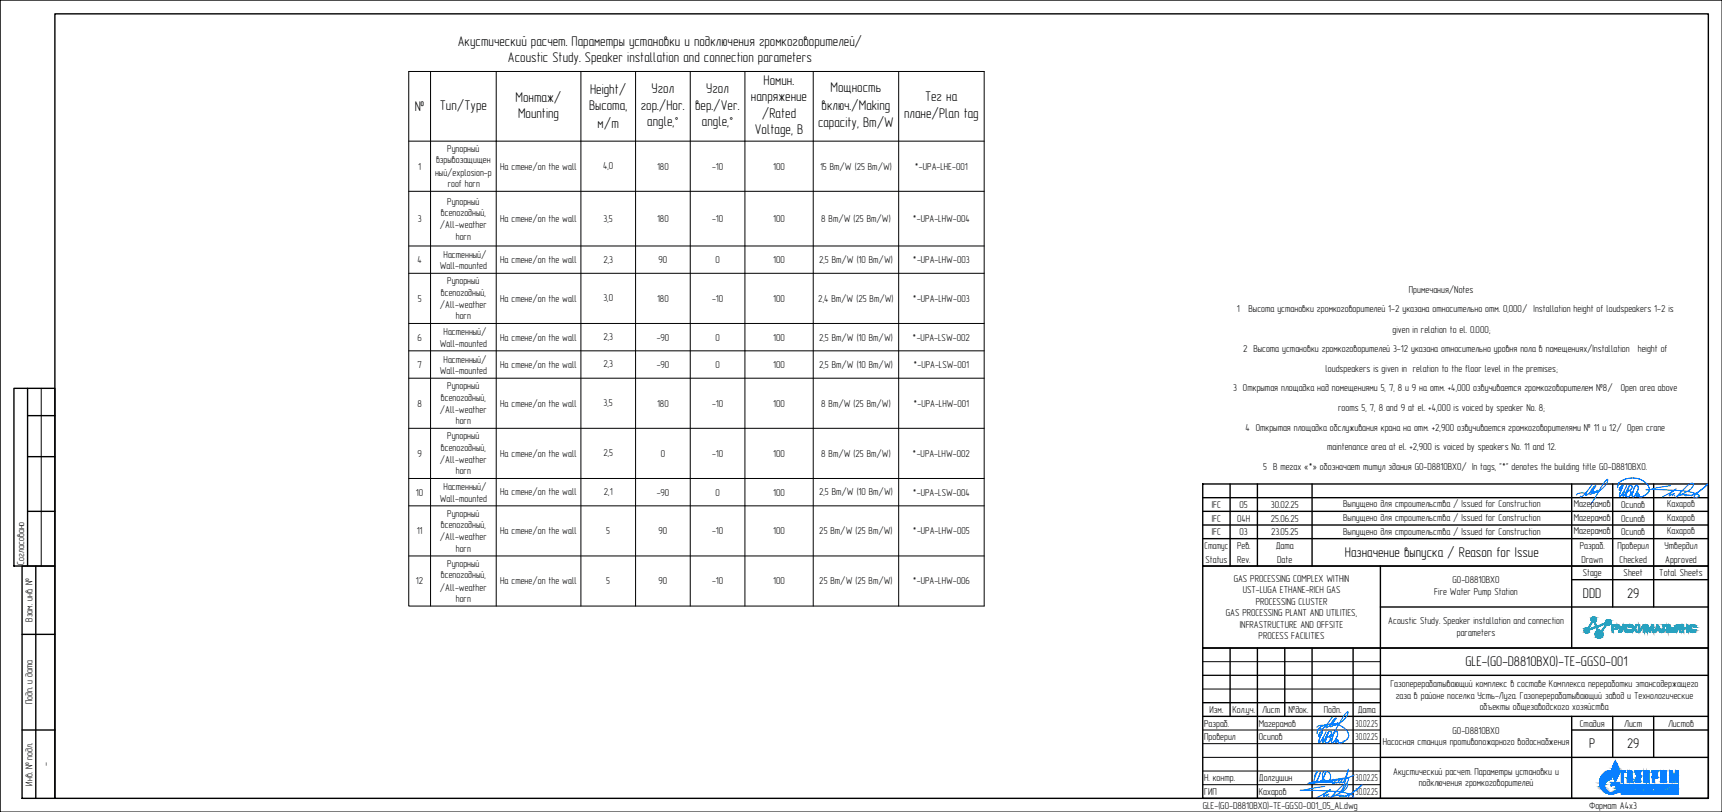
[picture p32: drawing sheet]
<svg xmlns="http://www.w3.org/2000/svg" width="630mm" height="297mm" viewBox="0 0 630 297" stroke-linecap="round" stroke-linejoin="round" font-family="sans-serif">
<defs><g id="words">
<g font-size="5.1">
<text x="167.5" y="16.7">Акустический расчет. Параметры установки и подключения громкоговорителей/</text>
<text x="185.9" y="22.6">Acoustic Study. Speaker installation and connection parameters</text>
<text x="215.9" y="34.6">Height/</text>
<text x="238.4" y="34.1">Угол</text>
<text x="258.4" y="34.1">Угол</text>
<text x="279.4" y="31.1">Номин.</text>
<text x="303.9" y="33.8">Мощность</text>
<text x="151.8" y="40.6">№</text>
<text x="160.9" y="40.4">Тип/Type</text>
<text x="188.7" y="37.5">Монтаж/</text>
<text x="215.5" y="40.4">Высота,</text>
<text x="234.5" y="40.4">гор./Hor.</text>
<text x="254.4" y="40.4">вер./Ver.</text>
<text x="274.8" y="37">напряжение</text>
<text x="300.6" y="40.2">включ./Making</text>
<text x="338.4" y="37">Тег на</text>
<text x="189.5" y="43.3">Mounting</text>
<text x="218.7" y="46.7">м/m</text>
<text x="236.8" y="46.2">angle,°</text>
<text x="256.9" y="46.2">angle,°</text>
<text x="278.8" y="43.3">/Rated</text>
<text x="299.3" y="46.5">capacity, Вт/W</text>
<text x="330.8" y="43.3">плане/Plan tag</text>
<text x="276.2" y="49.1">Voltage, В</text>
<text x="492.1" y="203.8">Назначение выпуска / Reason for Issue</text>
<text x="579.2" y="218.8">DDD</text>
<text x="595.3" y="218.8">29</text>
<text x="536.2" y="243.8">GLE-(G0-D8810BX0)-TE-GGSO-001</text>
<text x="581.4" y="273.8">Р</text>
<text x="595.3" y="273.8">29</text>
</g>
<g font-size="3.7">
<text x="159.5" y="59.8">взрывозащищен</text>
<text x="163.7" y="55.6">Рупорный</text>
<text x="153" y="62.1">1</text>
<text x="159.2" y="64.3">ный/explosion-p</text>
<text x="183" y="62">На стене/on the wall</text>
<text x="220.7" y="61.9">4,0</text>
<text x="240.4" y="62.1">180</text>
<text x="260.5" y="62.1">-10</text>
<text x="282.9" y="62.1">100</text>
<text x="300.1" y="62">15 Вт/W (25 Вт/W)</text>
<text x="334.6" y="62.1">*-UPA-LHE-001</text>
<text x="163.8" y="68.5">roof horn</text>
<text x="163.7" y="74.8">Рупорный</text>
<text x="152.8" y="81.2">3</text>
<text x="161" y="83.5">/All-weather</text>
<text x="161.3" y="79">всепогодный,</text>
<text x="183" y="81.2">На стене/on the wall</text>
<text x="220.8" y="81">3,5</text>
<text x="240.4" y="81.2">180</text>
<text x="260.5" y="81.2">-10</text>
<text x="282.9" y="81.2">100</text>
<text x="300.5" y="81.2">8 Вт/W (25 Вт/W)</text>
<text x="333.8" y="81.2">*-UPA-LHW-004</text>
<text x="166.8" y="87.7">horn</text>
<text x="162.3" y="94.3">Настенный/</text>
<text x="152.7" y="96.2">4</text>
<text x="160.9" y="98.5">Wall-mounted</text>
<text x="183" y="96.2">На стене/on the wall</text>
<text x="220.8" y="96">2,3</text>
<text x="240.9" y="96.2">90</text>
<text x="261.7" y="96.2">0</text>
<text x="282.9" y="96.2">100</text>
<text x="299.7" y="96.2">2,5 Вт/W (10 Вт/W)</text>
<text x="333.9" y="96.2">*-UPA-LHW-003</text>
<text x="163.7" y="104">Рупорный</text>
<text x="515.5" y="107.3">Примечания/Notes</text>
<text x="152.8" y="110.4">5</text>
<text x="161" y="112.7">/All-weather</text>
<text x="161.3" y="108.1">всепогодный,</text>
<text x="183" y="110.4">На стене/on the wall</text>
<text x="220.8" y="110.2">3,0</text>
<text x="240.4" y="110.4">180</text>
<text x="260.5" y="110.4">-10</text>
<text x="282.9" y="110.4">100</text>
<text x="299.4" y="110.4">2,4 Вт/W (25 Вт/W)</text>
<text x="333.9" y="110.4">*-UPA-LHW-003</text>
<text x="166.8" y="116.8">horn</text>
<text x="452.6" y="114.2">1</text>
<text x="456.8" y="114.2">Высота установки громкоговорителей 1-2 указана относительно отм. 0,000/ Installation height of loudspeakers 1-2 is</text>
<text x="152.8" y="124.6">6</text>
<text x="162.3" y="122.7">Настенный/</text>
<text x="183" y="124.6">На стене/on the wall</text>
<text x="220.8" y="124.4">2,3</text>
<text x="240.3" y="124.6">-90</text>
<text x="261.7" y="124.6">0</text>
<text x="282.9" y="124.6">100</text>
<text x="299.7" y="124.6">2,5 Вт/W (10 Вт/W)</text>
<text x="333.8" y="124.6">*-UPA-LSW-002</text>
<text x="509.5" y="121.7">given in relation to el. 0.000;</text>
<text x="160.9" y="126.8">Wall-mounted</text>
<text x="454.8" y="128.8">2 Высота установки громкоговорителей 3-12 указана относительно уровня пола в помещениях/Installation</text>
<text x="599.2" y="128.8">height of</text>
<text x="152.7" y="134.6">7</text>
<text x="160.9" y="136.8">Wall-mounted</text>
<text x="162.3" y="132.7">Настенный/</text>
<text x="183" y="134.6">На стене/on the wall</text>
<text x="220.8" y="134.4">2,3</text>
<text x="240.3" y="134.6">-90</text>
<text x="261.7" y="134.6">0</text>
<text x="282.9" y="134.6">100</text>
<text x="299.7" y="134.6">2,5 Вт/W (10 Вт/W)</text>
<text x="334.1" y="134.6">*-UPA-LSW-001</text>
<text x="485" y="136">loudspeakers is given in relation to the floor level in the premises;</text>
<text x="163.7" y="142.4">Рупорный</text>
<text x="451.2" y="143.2">3 Открытая площадка над помещениями 5, 7, 8 и 9 на отм. +4,000 озвучивается громкоговорителем №8/</text>
<text x="593" y="143.2">Open area above</text>
<text x="152.8" y="148.8">8</text>
<text x="161.3" y="146.5">всепогодный,</text>
<text x="183" y="148.7">На стене/on the wall</text>
<text x="220.8" y="148.6">3,5</text>
<text x="240.4" y="148.8">180</text>
<text x="260.5" y="148.8">-10</text>
<text x="282.9" y="148.8">100</text>
<text x="300.5" y="148.7">8 Вт/W (25 Вт/W)</text>
<text x="334.1" y="148.8">*-UPA-LHW-001</text>
<text x="161" y="151">/All-weather</text>
<text x="166.8" y="155.2">horn</text>
<text x="489.6" y="150.3">rooms 5, 7, 8 and 9 at el. +4,000 is voiced by speaker No. 8;</text>
<text x="163.7" y="160.7">Рупорный</text>
<text x="455.7" y="157.5">4 Открытая площадка обслуживания крана на отм. +2,900 озвучивается громкоговорителями № 11 и 12/ Open crane</text>
<text x="152.8" y="167.1">9</text>
<text x="161.3" y="164.9">всепогодный,</text>
<text x="183" y="167.1">На стене/on the wall</text>
<text x="220.8" y="166.9">2,5</text>
<text x="241.7" y="167.1">0</text>
<text x="260.5" y="167.1">-10</text>
<text x="282.9" y="167.1">100</text>
<text x="300.5" y="167.1">8 Вт/W (25 Вт/W)</text>
<text x="333.8" y="167.1">*-UPA-LHW-002</text>
<text x="485.6" y="164.7">maintenance area at el. +2,900 is voiced by speakers No. 11 and 12.</text>
<text x="161" y="169.4">/All-weather</text>
<text x="166.8" y="173.5">horn</text>
<text x="462.2" y="171.8">5 В тегах «*» обозначает титул здания G0-D8810BX0/ In tags, &quot;*&quot; denotes the building title G0-D8810BX0.</text>
<text x="162.3" y="179.4">Настенный/</text>
<text x="152.2" y="181.3">10</text>
<text x="160.9" y="183.5">Wall-mounted</text>
<text x="183" y="181.3">На стене/on the wall</text>
<text x="220.9" y="181.1">2,1</text>
<text x="240.3" y="181.3">-90</text>
<text x="261.7" y="181.3">0</text>
<text x="282.9" y="181.3">100</text>
<text x="299.7" y="181.3">2,5 Вт/W (10 Вт/W)</text>
<text x="333.8" y="181.3">*-UPA-LSW-004</text>
<text x="443.4" y="185.8">IFC</text>
<text x="453.6" y="185.8">05</text>
<text x="465" y="185.8">30.02.25</text>
<text x="491.5" y="185.6">Выпущено для строительства / Issued for Construction</text>
<text x="575.8" y="185.4">Магерамов</text>
<text x="593.2" y="185.8">Осипов</text>
<text x="610" y="185.4">Кахаров</text>
<text x="163.7" y="189">Рупорный</text>
<text x="443.4" y="190.8">IFC</text>
<text x="452.7" y="190.8">04H</text>
<text x="465" y="190.8">25.06.25</text>
<text x="491.5" y="190.6">Выпущено для строительства / Issued for Construction</text>
<text x="575.8" y="190.5">Магерамов</text>
<text x="593.2" y="190.8">Осипов</text>
<text x="610" y="190.4">Кахаров</text>
<text x="152.5" y="195.5">11</text>
<text x="161" y="197.7">/All-weather</text>
<text x="161.3" y="193.2">всепогодный,</text>
<text x="183" y="195.4">На стене/on the wall</text>
<text x="221.8" y="195.5">5</text>
<text x="240.9" y="195.5">90</text>
<text x="260.5" y="195.5">-10</text>
<text x="282.9" y="195.5">100</text>
<text x="299.8" y="195.4">25 Вт/W (25 Вт/W)</text>
<text x="333.9" y="195.5">*-UPA-LHW-005</text>
<text x="443.4" y="195.8">IFC</text>
<text x="453.6" y="195.8">03</text>
<text x="465.1" y="195.8">23.05.25</text>
<text x="491.5" y="195.6">Выпущено для строительства / Issued for Construction</text>
<text x="575.8" y="195.5">Магерамов</text>
<text x="593.2" y="195.8">Осипов</text>
<text x="610" y="195.4">Кахаров</text>
<text x="166.8" y="201.9">horn</text>
<text x="440.7" y="200.8">Статус</text>
<text x="452.6" y="200.8">Рев.</text>
<text x="466.8" y="200.8">Дата</text>
<text x="578" y="200.8">Разраб.</text>
<text x="591.8" y="200.8">Проверил</text>
<text x="609" y="200.8">Утвердил</text>
<text x="8.8" y="206.6" transform="rotate(-90 8.8 206.6)">Согласовано</text>
<text x="163.7" y="207.4">Рупорный</text>
<text x="441.1" y="205.8">Status</text>
<text x="452.6" y="205.8">Rev.</text>
<text x="467.3" y="205.8">Date</text>
<text x="578.6" y="205.8">Drawn</text>
<text x="592.6" y="205.8">Checked</text>
<text x="609.3" y="205.8">Approved</text>
<text x="152.2" y="213.8">12</text>
<text x="161.3" y="211.5">всепогодный,</text>
<text x="183" y="213.8">На стене/on the wall</text>
<text x="221.8" y="213.8">5</text>
<text x="240.9" y="213.8">90</text>
<text x="260.5" y="213.8">-10</text>
<text x="282.9" y="213.8">100</text>
<text x="299.8" y="213.8">25 Вт/W (25 Вт/W)</text>
<text x="333.8" y="213.8">*-UPA-LHW-006</text>
<text x="451.4" y="212.9">GAS PROCESSING COMPLEX WITHIN</text>
<text x="531.5" y="213.4">G0-D8810BX0</text>
<text x="579.1" y="210.8">Stage</text>
<text x="594.1" y="210.8">Sheet</text>
<text x="607.1" y="210.8">Total Sheets</text>
<text x="161" y="216.1">/All-weather</text>
<text x="166.8" y="220.2">horn</text>
<text x="454.7" y="217.1">UST-LUGA ETHANE-RICH GAS</text>
<text x="459.4" y="221.2">PROCESSING CLUSTER</text>
<text x="524.8" y="217.5">Fire Water Pump Station</text>
<text x="11.8" y="227.5" transform="rotate(-90 11.8 227.5)">Взам. инв. №</text>
<text x="448.5" y="225.4">GAS PROCESSING PLANT AND UTILITIES,</text>
<text x="453.6" y="229.6">INFRASTRUCTURE AND OFFSITE</text>
<text x="460.5" y="233.7">PROCESS FACILITIES</text>
<text x="508" y="228.4">Acoustic Study. Speaker installation and connection</text>
<text x="533" y="232.5">parameters</text>
<text x="508.7" y="251.4">Газоперерабатывающий комплекс в составе Комплекса переработки этансодержащего</text>
<text x="11.8" y="257.6" transform="rotate(-90 11.8 257.6)">Подп. и дата</text>
<text x="510.7" y="255.6">газа в районе поселка Усть-Луга. Газоперерабатывающий завод и Технологические</text>
<text x="442.6" y="260.8">Изм.</text>
<text x="451" y="260.8">Кол.уч.</text>
<text x="461.8" y="260.8">Лист</text>
<text x="471.5" y="260.8">№док.</text>
<text x="484.4" y="260.8">Подп.</text>
<text x="496.8" y="260.8">Дата</text>
<text x="541.4" y="259.8">объекты общезаводского хозяйства</text>
<text x="440.6" y="265.8">Разраб.</text>
<text x="460.6" y="265.8">Магерамов</text>
<text x="496" y="265.8">30.02.25</text>
<text x="531.5" y="268.4">G0-D8810BX0</text>
<text x="578" y="265.8">Стадия</text>
<text x="594.3" y="265.8">Лист</text>
<text x="610.3" y="265.8">Листов</text>
<text x="440.6" y="270.8">Проверил</text>
<text x="460.6" y="270.8">Осипов</text>
<text x="496" y="270.8">30.02.25</text>
<text x="505.9" y="272.5">Насосная станция противопожарного водоснабжения</text>
<text x="17.8" y="280.3" transform="rotate(-90 17.8 280.3)">-</text>
<text x="11.8" y="287.4" transform="rotate(-90 11.8 287.4)">Инв. № подл.</text>
<text x="440.6" y="285.8">Н. контр.</text>
<text x="460.6" y="285.8">Долгушин</text>
<text x="496" y="285.8">30.02.25</text>
<text x="509.7" y="283.4">Акустический расчет. Параметры установки и</text>
<text x="519.1" y="287.5">подключения громкоговорителей</text>
<text x="440.6" y="290.8">ГИП</text>
<text x="460.6" y="290.8">Кахаров</text>
<text x="496" y="290.8">30.02.25</text>
<text x="440.1" y="295.8">GLE-(G0-D8810BX0)-TE-GGSO-001_05_AL.dwg</text>
<text x="581.4" y="295.8">Формат A4x3</text>
</g>
</g></defs>
<!-- layer: 0 -->
<g fill="none" stroke="#000" stroke-width=".37">
<path d="M149.6 26.1h210.5v195.6h-210.5zM157.5 26.1v195.6M181.6 26.1v195.6M212.5 26.1v195.6M232.6 26.1v195.6M252.6 26.1v195.6M272.6 26.1v195.6M297.6 26.1v195.6M328.8 26.1v195.6M149.6 51.6h210.5M149.6 70h210.5M149.6 90h210.5"/>
<path d="M149.6 100h210.5M149.6 118.3h210.5M149.6 128.3h210.5M149.6 138.4h210.5M149.6 156.7h210.5M149.6 175h210.5M149.6 185h210.5M149.6 203.4h210.5"/>
</g>
<!-- layer: GA_Frame -->
<path d="M.1 .1h630v296.9h-630zM15.1 142.1v65M440.1 252.1h65M440.1 247h65M440.1 242h65M440.1 277.1h65M440.1 272h65M440.1 267h65M440.1 287h65M440.1 282.1h65" fill="none" stroke="#000" stroke-width=".37"/>
<g fill="none" stroke="#000" stroke-width=".51">
<path d="M20.1 5.1h605v286.9h-605zM5.1 142.1h15v65h-15zM10.1 142.1v65M10.1 152h10M10.1 167.1h10M440.1 177h185v30.1h-185zM450.1 177v30.1M460.1 177v30.1M480.1 177v30.1M575.1 177v60.1M590.1 177v45M605.1 177v45"/>
<path d="M10.1 187.1h10M440.1 197h185M440.1 192.1h185M440.1 187.1h185M440.1 182.1h185M8.1 207.1h12v84.9h-12zM13.1 207.1v84.9M440.1 207.1h185v30h-185zM505.1 207.1v84.9M575.1 212.1h50M8.1 232.1h12M440.1 237.1h185v54.9h-185z"/>
<path d="M450.1 237.1v25M460.1 237.1v54.9M470.1 237.1v25M480.1 237.1v54.9M495.1 237.1v54.9M505.1 222h120M440.1 257.1h65M505.1 247h120M8.1 267h12M440.1 262.1h185M505.1 277.1h120M575.1 267h50"/>
<path d="M575.1 262.1v29.9M590.1 262.1v15M605.1 262.1v15"/>
</g>
<g fill="#007fff" stroke="#007fff" stroke-width=".37">
<path d="M598.1 287.9h.2z"/>
<path d="M606.6 289.4h.2z"/>
<path d="M612.8 288.1h.2z"/>
<path d="M595.9 288.5h.2z"/>
<path d="M595.9 289.4h.2z"/>
<path d="M598.7 281.9h1.3z"/>
<path d="M599.4 283.7h.8z"/>
<path d="M599.3 284.2h.9z"/>
<path d="M598.4 285.9h1.8z"/>
<path d="M588.9 281.9h.6z"/>
<path d="M589.5 287.4h.2z"/>
<path d="M588.9 290.4h1.2z"/>
<path d="M591.1 280.1l.2 .7h-.5z"/>
<path d="M590.8 285.2l.3 .7z"/>
<path d="M591.3 285.2l-.2 .7z"/>
<path d="M591.1 278.2l.2 .6h-.5z"/>
<path d="M590.7 285.1l.4 .8z"/>
<path d="M591.3 285.1l-.2 .8z"/>
<path d="M593.2 286.9l20.9 .8v-.8zM593.2 286.9l20.9 .8h-20.9z"/>
<path d="M599.2 287.7h.6zM599.2 287.7h.6z"/>
<path d="M598.1 287.7h.4zM598.1 287.7h.5z"/>
<path d="M599.3 287.7h.5zM599.3 287.7h.5z"/>
<path d="M598.1 287.7h.4zM598.1 287.7h.3z"/>
<path d="M599.3 287.7l.5 .1zM599.3 287.7l.5 .1z"/>
<path d="M596.4 287.7l.5 .1zM596.4 287.7l.5 .1z"/>
<path d="M598.1 287.7h.3zM598.1 287.7l.3 .1z"/>
<path d="M607 287.7h.9zM607 287.7l.9 .1z"/>
<path d="M611.9 287.7h.6zM611.9 287.7l.5 .1z"/>
<path d="M599.4 287.8h.4zM599.4 287.8h.4z"/>
<path d="M605.9 287.7h.5zM605.9 287.7l.4 .1z"/>
<path d="M598.1 287.8h.3zM598.1 287.8h.2z"/>
<path d="M599.5 287.8h.3zM599.5 287.8h.3z"/>
<path d="M596.5 287.8l.4 .1zM596.5 287.8l.4 .1z"/>
<path d="M598.1 287.8h.2zM598.1 287.8l.2 .1z"/>
<path d="M607.1 287.8l.8 .1zM607.1 287.8l.8 .1z"/>
<path d="M599.5 287.8l.3 .1zM599.5 287.8l.3 .1z"/>
<path d="M611.9 287.8h.5zM611.9 287.8l.4 .1z"/>
<path d="M605.9 287.8h.4zM605.9 287.8l.3 .1z"/>
<path d="M596.6 287.9h.3zM596.6 287.9h.3z"/>
<path d="M599.5 287.9h.3zM599.5 287.9h.3z"/>
<path d="M607.1 287.9h.8zM607.1 287.9l.8 .1z"/>
<path d="M599.5 287.9l.3 .1zM599.5 287.9l.3 .1z"/>
<path d="M611.9 287.9h.4zM611.9 287.9l.3 .1z"/>
<path d="M596.7 287.9l.2 .1zM596.7 287.9l.2 .1z"/>
<path d="M605.9 287.9h.3zM605.9 287.9l.2 .1z"/>
<path d="M599.6 288h.2zM599.6 288h.2z"/>
<path d="M606.6 288l.2 .1zM606.6 288l.2 .1z"/>
<path d="M607.2 288h.7zM607.2 288l.7 .1z"/>
<path d="M606.6 288.1h.2zM606.6 288.1h.2z"/>
<path d="M606.6 288.1h.2zM606.5 288.1h.3z"/>
<path d="M611.9 288h.3zM611.9 288l.3 .1z"/>
<path d="M596.7 288l.2 .1zM596.7 288l.2 .1z"/>
<path d="M606.5 288.1h.3zM606.5 288.1h.3z"/>
<path d="M604.4 287.7l.2 .5v-.5zM604.4 287.7l.2 .5h-.2z"/>
<path d="M602.8 287.7l.4 .5v-.5zM602.8 287.7l.4 .5h-.4z"/>
<path d="M598.1 288l.1 .2zM598.1 288l.1 .2z"/>
<path d="M606.5 288.1l.4 .1zM606.5 288.1l.4 .1z"/>
<path d="M605.9 288h.2zM605.9 288l.2 .2z"/>
<path d="M607.2 288.1h.7zM607.2 288.1l.6 .1z"/>
<path d="M606.5 288.2h.4zM606.5 288.2h.4z"/>
<path d="M596.7 288.2h.6zM596.7 288.2h.6z"/>
<path d="M611.9 288.1l.3 .1zM611.9 288.1l.3 .1z"/>
<path d="M607.3 288.2h.5zM607.3 288.2l.5 .1z"/>
<path d="M606.5 288.2l.4 .1zM606.5 288.2l.4 .1z"/>
<path d="M605.9 288.2l.2 .1zM605.9 288.2l.2 .1z"/>
<path d="M596.7 288.2l.6 .1zM596.7 288.2l.6 .1z"/>
<path d="M611.9 288.2l.3 .2zM611.9 288.2l.3 .2z"/>
<path d="M611.2 287.7v.7l.2-.7zM611.2 287.7v.7z"/>
<path d="M605.1 287.7v.7zM605.1 287.7h.3l-.3 .7z"/>
<path d="M607.3 288.3h.5zM607.3 288.3l.5 .1z"/>
<path d="M596.7 288.3l.6 .1zM596.7 288.3l.6 .1z"/>
<path d="M605.9 288.3l1 .1zM605.9 288.3l1 .1z"/>
<path d="M605.9 288.4l1 .1zM605.9 288.4l1 .1z"/>
<path d="M611.9 288.4l.3 .1zM611.9 288.4l.3 .1z"/>
<path d="M607.2 288.4h.6zM607.2 288.4l.6 .1z"/>
<path d="M605.9 288.5h1zM605.9 288.5h.9z"/>
<path d="M596.7 288.4l.6 .1zM596.7 288.4l.6 .1z"/>
<path d="M605.9 288.5h.9zM605.9 288.5h.9z"/>
<path d="M605.9 288.5h.9zM605.9 288.5l.9 .1z"/>
<path d="M605.9 288.6h.9zM605.9 288.6h.9z"/>
<path d="M607.2 288.5h.6zM607.2 288.5l.5 .1z"/>
<path d="M605.9 288.6h.9zM605.9 288.6h.9z"/>
<path d="M611.9 288.5l.3 .1zM611.9 288.5l.3 .1z"/>
<path d="M605.9 288.6h.9zM605.9 288.6h.8z"/>
<path d="M596.7 288.5l.6 .1zM596.7 288.5l.6 .1z"/>
<path d="M605.9 288.6h.8zM605.9 288.6h.8z"/>
<path d="M607.2 288.6h.5zM607.2 288.6l.5 .1z"/>
<path d="M596.6 288.6l.7 .1zM596.5 288.7h.8z"/>
<path d="M611.9 288.6l.4 .1zM611.9 288.6l.4 .1z"/>
<path d="M596.5 288.7h.8zM596.4 288.7h.9z"/>
<path d="M607.1 288.7l.6 .1zM607.1 288.7l.6 .1z"/>
<path d="M596.4 288.7l.9 .1zM596.4 288.7l.9 .1z"/>
<path d="M611.9 288.7l.5 .1zM611.9 288.7l.5 .1z"/>
<path d="M607.2 288.8h.5zM607.2 288.8h.5z"/>
<path d="M596.5 288.8h.8zM596.5 288.8h.8z"/>
<path d="M611.9 288.8l.6 .1zM611.9 288.8l.6 .1z"/>
<path d="M605.9 288.6l.6 .3v-.3zM605.9 288.6l.6 .3h-.6z"/>
<path d="M605.9 288.9h.8zM605.9 288.9h.8z"/>
<path d="M605.9 288.9h.8zM605.9 288.9h.8z"/>
<path d="M605.9 288.9h.9zM605.9 288.9h.9z"/>
<path d="M605.9 288.9h.9zM605.9 288.9h.9z"/>
<path d="M596.6 288.8l.7 .1zM596.6 288.8l.7 .1z"/>
<path d="M605.9 288.9h.9zM605.9 288.9h.9z"/>
<path d="M607.2 288.8h.5zM607.2 288.8l.5 .2z"/>
<path d="M605.9 288.9l.9 .1zM605.9 288.9l.9 .1z"/>
<path d="M605.9 289h.9zM605.9 289h.9z"/>
<path d="M605.9 289h1zM605.9 289h1z"/>
<path d="M596.7 288.9l.6 .1zM596.7 288.9l.6 .1z"/>
<path d="M605.9 289l1 .1zM605.9 289l1 .1z"/>
<path d="M600.4 287.7l.3 1.4 .2-1.4zM600.4 287.7l.3 1.4z"/>
<path d="M607.3 289h.4zM607.3 289l.3 .1z"/>
<path d="M596.7 289l.6 .1zM596.7 289l.6 .1z"/>
<path d="M605.9 289.1l1 .1zM605.9 289.1l1 .1z"/>
<path d="M607.3 289.1h.3zM607.3 289.1l.3 .1z"/>
<path d="M596.7 289.1l.6 .1zM596.7 289.1l.6 .1z"/>
<path d="M605.9 289.2l.2 .1zM605.9 289.2l.2 .1z"/>
<path d="M606.5 289.2l.4 .1zM606.5 289.2l.4 .1z"/>
<path d="M607.3 289.2h.3zM607.3 289.2l.3 .1z"/>
<path d="M610.4 287.7l.3 1.6v-1.6zM610.4 287.7l.3 1.6h-.3z"/>
<path d="M606.5 289.3h.4zM606.5 289.3h.4z"/>
<path d="M596.7 289.2l.6 .1zM596.7 289.2l.6 .1z"/>
<path d="M609.6 287.7l.3 1.7v-1.7zM609.6 287.7l.3 1.7h-.3z"/>
<path d="M606.5 289.3h.4zM606.5 289.3l.3 .1z"/>
<path d="M605.9 289.3l.2 .1zM605.9 289.3l.2 .1z"/>
<path d="M609.6 289.4h.3zM609.6 289.4h.3z"/>
<path d="M606.5 289.4h.3zM606.5 289.4h.3z"/>
<path d="M609.6 289.4h.3zM609.6 289.4h.2z"/>
<path d="M607.3 289.3l.3 .1zM607.3 289.3l.3 .1z"/>
<path d="M606.5 289.4h.3zM606.5 289.4h.3z"/>
<path d="M609.6 289.4h.2zM609.6 289.4h.2z"/>
<path d="M599.6 288l.2 1.4v-1.4zM599.6 288l.2 1.4h-.2z"/>
<path d="M597.7 288.2l.5 1.2v-1.2zM597.7 288.2l.5 1.2h-.5z"/>
<path d="M606.6 289.4h.2zM606.6 289.4h.2z"/>
<path d="M596.7 289.3l.6 .1zM596.7 289.3l.6 .1z"/>
<path d="M599.6 289.4l.2 .1zM599.6 289.4l.2 .1z"/>
<path d="M597.7 289.4l.5 .1zM597.7 289.4l.5 .1z"/>
<path d="M605.9 289.4l.2 .1zM605.9 289.4l.2 .1z"/>
<path d="M607.3 289.4h.3zM607.3 289.4l.2 .1z"/>
<path d="M599.6 289.5h.2zM599.6 289.5h.2z"/>
<path d="M597.7 289.5h.6zM597.7 289.5h.6z"/>
<path d="M596.7 289.4l.6 .1zM596.7 289.4l.6 .1z"/>
<path d="M605.9 289.5l.3 .1zM605.9 289.5l.3 .1z"/>
<path d="M599.5 289.5l.3 .1zM599.5 289.5l.3 .1z"/>
<path d="M597.7 289.5l.6 .1zM597.7 289.5l.6 .1z"/>
<path d="M607.2 289.5h.3zM607.2 289.5l.3 .1z"/>
<path d="M596.7 289.5l.6 .1zM596.7 289.5l.6 .1z"/>
<path d="M599.5 289.6h.3zM599.5 289.6h.3z"/>
<path d="M597.7 289.6h.6zM597.7 289.6h.6z"/>
<path d="M599.5 289.6l.3 .1zM599.5 289.7h.3z"/>
<path d="M597.7 289.6l.7 .1zM597.7 289.6l.7 .1z"/>
<path d="M605.9 289.6l.3 .1zM605.9 289.6l.3 .1z"/>
<path d="M607.2 289.6h.3zM607.1 289.7h.4z"/>
<path d="M596.6 289.6l.7 .1zM596.6 289.6l.7 .1z"/>
<path d="M599.5 289.7h.3zM599.4 289.7h.4z"/>
<path d="M597.7 289.7h.7zM597.7 289.7h.7z"/>
<path d="M599.4 289.7h.4zM599.3 289.7h.5z"/>
<path d="M597.7 289.7h.8zM597.7 289.7h.8z"/>
<path d="M599.3 289.7h.5zM599.3 289.7h.5z"/>
<path d="M597.7 289.7h.8zM597.7 289.7h.8z"/>
<path d="M613.5 287.7l.6 2v-2zM613.5 287.7l.6 2h-.6z"/>
<path d="M612.9 289.1l.1 .6zM612.9 289.1l.1 .6h-.4z"/>
<path d="M611.9 288.9l.2 .8 .4-.8zM611.9 288.9l.2 .8z"/>
<path d="M611.4 289.1v.6zM611.4 289.1v.6h-.2z"/>
<path d="M610.5 289.3l.2 .4zM610.5 289.3l.2 .4z"/>
<path d="M608.4 287.7l.7 2v-2zM608.4 287.7l.7 2h-.2z"/>
<path d="M607.9 289.4l.6 .3-.1-.3zM607.9 289.4l.6 .3h-.6z"/>
<path d="M607.1 289.7h.4zM607 289.7h.5z"/>
<path d="M605.9 289.7h.4zM605.9 289.7h.4z"/>
<path d="M605.3 289.1l.1 .6zM605.3 289.1l.1 .6h-.3z"/>
<path d="M604 288.2l.6 1.5v-1.5zM604 288.2l.6 1.5h-.6z"/>
<path d="M602.8 288.2l.7 1.5v-1.5zM602.8 288.2l.7 1.5h-.3z"/>
<path d="M602.2 289.4l.6 .3-.1-.3zM602.2 289.4l.6 .3h-.6z"/>
<path d="M601.5 287.7l.3 2 .4-2zM601.5 287.7l.3 2h-.3z"/>
<path d="M601 288.6v1.1zM601 288.6v1.1h-.2z"/>
<path d="M600.3 288.6l.3 1.1zM600.3 288.6l.3 1.1h-.3z"/>
<path d="M599.3 289.7h.5zM599.2 289.7h.6z"/>
<path d="M597.7 289.7h.9zM597.7 289.7h.9z"/>
<path d="M596.5 289.7h.8zM596.4 289.7h.9z"/>
<path d="M594.8 287.7l.7 2v-2zM594.8 287.7l.7 2h-.3z"/>
<path d="M594.3 289.4l.5 .3v-.3zM594.3 289.4l.5 .3h-.6z"/>
<path d="M593.2 287.7l.6 2 .4-2zM593.2 287.7l.6 2h-.6z"/>
<path d="M610.5 289.7l3.6 .5v-.5zM610.5 289.7l3.6 .5h-3.6z"/>
<path d="M593.2 289.7l16.8 .5v-.5zM593.2 289.7l16.8 .5h-16.8z"/>
<path d="M593.2 290.2l20.9 .4v-.4zM593.2 290.2l20.9 .4h-20.9z"/>
<path d="M595.9 288l.2 .1zM595.9 288l.2 .1z"/>
<path d="M595.9 288.1h.3zM595.9 288.1h.3z"/>
<path d="M598.8 288.1h.2zM598.8 288.1h.2z"/>
<path d="M598.8 288.1h.2zM598.8 288.1h.2z"/>
<path d="M612.8 288.1l.2 .1zM612.8 288.1l.2 .1z"/>
<path d="M595.9 288.1l.3 .1zM595.9 288.1l.3 .1z"/>
<path d="M598.8 288.1l.3 .1zM598.8 288.1l.3 .1z"/>
<path d="M598.8 288.2h.3zM598.8 288.2h.3z"/>
<path d="M612.7 288.2h.3zM612.7 288.2h.3z"/>
<path d="M595.9 288.2h.3zM595.9 288.2h.3z"/>
<path d="M598.7 288.2h.4zM598.7 288.2h.4z"/>
<path d="M612.7 288.2l.3 .1zM612.7 288.2l.3 .1z"/>
<path d="M598.7 288.2l.4 .1zM598.7 288.2l.4 .1z"/>
<path d="M595.9 288.2l.3 .1zM595.9 288.2l.3 .1z"/>
<path d="M612.7 288.3h.3zM612.7 288.3h.3z"/>
<path d="M595.9 288.3h.3zM595.9 288.3h.3z"/>
<path d="M612.7 288.3h.3zM612.7 288.3h.3z"/>
<path d="M595.9 288.3h.3zM595.9 288.3l.3 .1z"/>
<path d="M612.7 288.3l.3 .1zM612.7 288.3l.3 .1z"/>
<path d="M595.9 288.4h.3zM595.9 288.4h.3z"/>
<path d="M612.7 288.4h.3zM612.7 288.4h.3z"/>
<path d="M595.9 288.4h.3zM595.9 288.4l.3 .1z"/>
<path d="M612.7 288.4l.3 .1zM612.7 288.4l.3 .1z"/>
<path d="M595.9 288.5h.3zM595.9 288.5h.2z"/>
<path d="M612.7 288.5h.3zM612.7 288.5h.3z"/>
<path d="M612.7 288.5l.3 .1zM612.7 288.5l.3 .1z"/>
<path d="M612.8 288.6h.2zM612.8 288.6h.2z"/>
<path d="M595.9 288.9h.2zM595.9 288.9h.2z"/>
<path d="M595.9 288.9l.3 .1zM595.9 288.9l.3 .1z"/>
<path d="M595.9 289h.3zM595.9 289h.3z"/>
<path d="M608.2 288.3l.1 .7zM608.2 288.3l.1 .7h-.3z"/>
<path d="M602.5 288.3l.2 .7zM602.5 288.3l.2 .7h-.4z"/>
<path d="M594.5 288.3l.2 .7zM594.5 288.3l.2 .7h-.3z"/>
<path d="M595.9 289l.3 .1zM595.9 289l.3 .1z"/>
<path d="M595.9 289.1h.3zM595.9 289.1h.3z"/>
<path d="M595.9 289.1l.3 .1zM595.9 289.1l.3 .1z"/>
<path d="M598.7 288.3l.4 .9v-.9zM598.7 288.3l.4 .9h-.4z"/>
<path d="M598.7 289.2h.4zM598.7 289.2h.4z"/>
<path d="M595.9 289.2h.3zM595.9 289.2h.3z"/>
<path d="M598.7 289.2l.4 .1zM598.7 289.2l.4 .1z"/>
<path d="M598.7 289.3h.4zM598.7 289.3h.4z"/>
<path d="M595.9 289.2h.3zM595.9 289.2l.3 .1z"/>
<path d="M598.8 289.3h.3zM598.8 289.3h.2z"/>
<path d="M598.8 289.3h.2zM598.8 289.3h.2z"/>
<path d="M595.9 289.3h.3zM595.9 289.3h.3z"/>
<path d="M598.8 289.3h.2zM598.8 289.3l.2 .1z"/>
<path d="M595.9 289.3h.3zM595.9 289.3l.2 .1z"/>
<path d="M608.1 281.9h1.2zM608 281.9h1.3z"/>
<path d="M608 281.9h1.4zM607.9 281.9h1.5z"/>
<path d="M607.9 281.9h1.6zM607.9 281.9h1.6z"/>
<path d="M607.9 281.9l1.7 .1zM607.9 281.9l1.7 .1z"/>
<path d="M607.8 282l1.8 .1zM607.8 282l1.8 .1z"/>
<path d="M607.7 282.1h1.9zM607.7 282.1h1.9z"/>
<path d="M607.7 282.1l2 .1zM607.7 282.1l2 .1z"/>
<path d="M607.7 282.2l2 .1zM607.7 282.2l2 .1z"/>
<path d="M607.7 282.3l2 .1zM607.7 282.3l2 .1z"/>
<path d="M608.7 282.4h1zM608.7 282.4h1z"/>
<path d="M607.7 282.4h.9zM607.7 282.4h1z"/>
<path d="M608.7 282.4h1zM608.7 282.4h1z"/>
<path d="M607.7 282.4h.9zM607.7 282.4h.9z"/>
<path d="M608.7 282.4h1zM608.7 282.4h1z"/>
<path d="M607.7 282.4h.9zM607.7 282.4h.9z"/>
<path d="M608.8 282.4l.9 .1zM608.8 282.4l.9 .1z"/>
<path d="M607.7 282.4h.9zM607.7 282.4l.8 .1z"/>
<path d="M608.8 282.5h.9zM608.8 282.5h.9z"/>
<path d="M607.7 282.5h.8zM607.7 282.5h.8z"/>
<path d="M608.8 282.5h.9zM608.8 282.5h.9z"/>
<path d="M607.7 282.5h.8zM607.7 282.5h.8z"/>
<path d="M608.8 282.5h.9zM608.8 282.5h.9z"/>
<path d="M607.7 282.5h.8zM607.7 282.5h.8z"/>
<path d="M608.8 282.5l.9 .1zM608.8 282.5l.9 .1z"/>
<path d="M607.7 282.5h.8zM607.7 282.5l.8 .1z"/>
<path d="M608.8 282.6l.9 2.8v-2.8zM608.8 282.6l.9 2.8h-.9z"/>
<path d="M607.7 282.6l.8 2.8v-2.8zM607.7 282.6l.8 2.8h-.8z"/>
<path d="M608.8 285.4l.9 .1zM608.8 285.4l.9 .1z"/>
<path d="M607.7 285.4l.8 .1zM607.7 285.4l.8 .1z"/>
<path d="M608.8 285.5h.9zM608.8 285.5h.9z"/>
<path d="M607.7 285.5h.8zM607.7 285.5h.8z"/>
<path d="M608.8 285.5h.9zM608.8 285.5h.9z"/>
<path d="M607.7 285.5h.8zM607.7 285.5h.8z"/>
<path d="M608.8 285.5h.9zM608.8 285.5h.9z"/>
<path d="M607.7 285.5h.8zM607.7 285.5h.8z"/>
<path d="M608.8 285.5l.9 .1zM608.8 285.5l.9 .1z"/>
<path d="M607.7 285.5l.9 .1zM607.7 285.5l.9 .1z"/>
<path d="M608.8 285.6h.9zM608.8 285.6h.9z"/>
<path d="M607.7 285.6h.9zM607.7 285.6h.9z"/>
<path d="M608.7 285.6h1zM608.7 285.6h1z"/>
<path d="M607.7 285.6h.9zM607.7 285.6h.9z"/>
<path d="M608.7 285.6h1zM608.7 285.6h1z"/>
<path d="M607.7 285.6h1zM607.7 285.6h1z"/>
<path d="M607.7 285.6l2 .2zM607.7 285.6l2 .2z"/>
<path d="M607.7 285.8h2zM607.7 285.8h2z"/>
<path d="M607.7 285.8h2zM607.7 285.8l1.9 .1z"/>
<path d="M607.7 285.9h1.9zM607.7 285.9l1.9 .1z"/>
<path d="M607.7 286h1.9zM607.7 286h1.9z"/>
<path d="M607.8 286h1.8zM607.8 286l1.7 .1z"/>
<path d="M607.8 286.1h1.7zM607.8 286.1h1.6z"/>
<path d="M607.9 286.1h1.5zM607.9 286.1l1.5 .1z"/>
<path d="M608 286.2h1.4zM608 286.2h1.3z"/>
<path d="M608 286.2h1.3zM608 286.2h1.2z"/>
<path d="M593.2 281.9l1.5 .5v-.5zM593.2 281.9l1.5 .5h-1.5z"/>
<path d="M593.2 282.4l.8 3.8v-3.8zM593.2 282.4l.8 3.8h-.8z"/>
<path d="M595.7 281.9l1.4 .5-.1-.5zM595.7 281.9l1.4 .5h-1.4z"/>
<path d="M596.4 282.4l.9 2.2-.2-2.2zM596.4 282.4l.9 2.2h-.7z"/>
<path d="M595.7 282.4l.5 2.2 .2-2.2zM595.7 282.4l.5 2.2h-.7z"/>
<path d="M595.5 284.6l1.9 .4-.1-.4zM595.5 284.6l1.9 .4h-2z"/>
<path d="M596.6 285l.9 1.2-.1-1.2zM596.6 285l.9 1.2h-.8z"/>
<path d="M595.4 285l.7 1.2 .1-1.2zM595.4 285l.7 1.2h-.8z"/>
<path d="M598.8 281.9h1.1zM598.8 281.9h1.1z"/>
<path d="M598.8 281.9h1.1zM598.7 281.9h1.2z"/>
<path d="M598.7 281.9h1.3zM598.7 281.9h1.3zM598.6 281.9h1.4z"/>
<path d="M598.6 281.9h1.4zM598.6 281.9h1.4z"/>
<path d="M598.6 281.9h1.5zM598.6 281.9h1.5z"/>
<path d="M598.6 281.9h1.5zM598.6 281.9h1.5z"/>
<path d="M598.5 281.9l1.6 .1zM598.5 281.9l1.6 .1z"/>
<path d="M598.5 282h1.7zM598.5 282h1.7z"/>
<path d="M598.5 282l1.7 .1zM598.5 282l1.7 .1z"/>
<path d="M598.5 282.1h1.7zM598.5 282.1h1.7z"/>
<path d="M598.4 282.1h1.8zM598.4 282.1h1.8z"/>
<path d="M598.4 282.1h1.8zM598.4 282.1h1.8z"/>
<path d="M598.4 282.1l1.9 .1zM598.4 282.1l1.9 .1z"/>
<path d="M598.4 282.2h1.9zM598.4 282.2h1.9z"/>
<path d="M598.4 282.2l1.9 .1zM598.4 282.2l1.9 .1z"/>
<path d="M598.4 282.3l1.9 .1zM598.4 282.3l1.9 .1z"/>
<path d="M599.3 282.4h1zM599.3 282.4h1z"/>
<path d="M598.4 282.4h.9zM598.4 282.4h.9z"/>
<path d="M599.3 282.4h1zM599.3 282.4h1z"/>
<path d="M598.4 282.4h.9zM598.4 282.4h.8z"/>
<path d="M599.4 282.4h.9zM599.4 282.4h.9z"/>
<path d="M598.4 282.4h.8zM598.4 282.4h.8z"/>
<path d="M599.4 282.4l.9 .1zM599.4 282.4l.9 .1z"/>
<path d="M598.4 282.4h.8zM598.4 282.4l.8 .1z"/>
<path d="M599.4 282.5h.9zM599.4 282.5h.9z"/>
<path d="M598.4 282.5h.8zM598.4 282.5h.8z"/>
<path d="M599.4 282.5h.9zM599.4 282.5h.9z"/>
<path d="M598.4 282.5h.8zM598.4 282.5h.7z"/>
<path d="M599.5 282.5h.8zM599.5 282.5h.8z"/>
<path d="M598.4 282.5h.7zM598.4 282.5h.7z"/>
<path d="M599.5 282.5l.8 .1zM599.5 282.5l.8 .1z"/>
<path d="M598.4 282.5l.7 .1zM598.4 282.5l.7 .1z"/>
<path d="M598.4 282.6l.7 .6v-.6zM598.4 282.6l.7 .6h-.7z"/>
<path d="M599.5 282.6l.8 .9v-.9zM599.5 282.6l.8 .9h-.8z"/>
<path d="M599.5 283.5l.8 .1zM599.5 283.5l.8 .1z"/>
<path d="M599.5 283.6h.8zM599.5 283.6h.8z"/>
<path d="M599.5 283.6h.8zM599.5 283.6h.8z"/>
<path d="M599.5 283.6h.8zM599.5 283.6h.8z"/>
<path d="M599.5 283.6h.8zM599.5 283.6l.7 .1zM599.4 283.7h.8zM599.4 283.7h.8z"/>
<path d="M599.4 283.7h.8zM599.4 283.7h.8z"/>
<path d="M599.4 283.7h.8zM599.4 283.7h.8z"/>
<path d="M599.4 283.7h.8zM599.4 283.7h.8zM599.3 283.7h.9z"/>
<path d="M599.3 283.7h.9zM599.3 283.7h.9z"/>
<path d="M598.8 283.7h1.4zM598.8 283.7h1.4z"/>
<path d="M598.8 283.7h1.4zM598.8 283.7l1.4 .1z"/>
<path d="M598.8 283.8h1.4zM598.8 283.8l1.3 .1z"/>
<path d="M598.8 283.9h1.3zM598.8 283.9h1.2z"/>
<path d="M598.8 283.9h1.2zM598.8 283.9h1.2z"/>
<path d="M598.8 283.9h1.2zM598.8 283.9h1.1z"/>
<path d="M598.8 283.9h1.1zM598.8 283.9l1 .1z"/>
<path d="M598.8 284h1.1zM598.8 284h1.1z"/>
<path d="M598.8 284h1.2zM598.8 284h1.2z"/>
<path d="M598.8 284h1.2zM598.8 284h1.2z"/>
<path d="M598.8 284h1.3zM598.8 284h1.3z"/>
<path d="M598.8 284l1.4 .1zM598.8 284l1.4 .1z"/>
<path d="M598.8 284.1l1.4 .1zM598.8 284.1l1.4 .1zM598.8 284.2h1.4zM598.8 284.2h1.4z"/>
<path d="M599.3 284.2h.9zM599.3 284.2h.9zM599.3 284.2h.9z"/>
<path d="M599.3 284.2h.9zM599.3 284.2h.9z"/>
<path d="M599.4 284.2h.8zM599.4 284.2h.8z"/>
<path d="M599.4 284.2h.8zM599.4 284.2h.8zM599.4 284.2h.8zM599.4 284.2h.8z"/>
<path d="M599.4 284.2l.8 .1zM599.4 284.2l.8 .1z"/>
<path d="M599.5 284.3h.8zM599.5 284.3h.8z"/>
<path d="M599.5 284.3h.8zM599.5 284.3h.8z"/>
<path d="M599.5 284.3h.8zM599.5 284.3h.8z"/>
<path d="M599.5 284.3h.8zM599.5 284.3h.8z"/>
<path d="M599.5 284.3l.8 .1zM599.5 284.3l.8 .1z"/>
<path d="M599.5 284.4l.8 1.1v-1.1zM599.5 284.4l.8 1.1h-.8z"/>
<path d="M598.4 284.7l.7 .8v-.8zM598.4 284.7l.7 .8h-.7z"/>
<path d="M599.5 285.5h.8zM599.5 285.5h.8z"/>
<path d="M598.4 285.5h.7zM598.4 285.5h.7z"/>
<path d="M599.5 285.5h.8zM599.5 285.5h.8z"/>
<path d="M598.4 285.5h.7zM598.4 285.5h.7z"/>
<path d="M599.5 285.5l.8 .1zM599.5 285.5l.8 .1z"/>
<path d="M598.4 285.5l.8 .1zM598.4 285.5l.8 .1z"/>
<path d="M599.4 285.6h.9zM599.4 285.6h.9z"/>
<path d="M598.4 285.6h.8zM598.4 285.6h.8z"/>
<path d="M599.4 285.6h.9zM599.4 285.6h.9z"/>
<path d="M598.4 285.6h.8zM598.4 285.6h.8z"/>
<path d="M599.4 285.6h.9zM599.4 285.6h.9z"/>
<path d="M598.4 285.6h.8zM598.4 285.6h.8z"/>
<path d="M599.4 285.6h.9zM599.3 285.6h1z"/>
<path d="M598.4 285.6h.9zM598.4 285.6h.9z"/>
<path d="M599.3 285.6h1zM599.3 285.6h1z"/>
<path d="M598.4 285.6h.9zM598.4 285.6h.9z"/>
<path d="M598.4 285.6l1.9 .2zM598.4 285.6l1.9 .2z"/>
<path d="M598.4 285.8h1.9zM598.4 285.8h1.9z"/>
<path d="M598.4 285.8h1.9zM598.4 285.8h1.9z"/>
<path d="M598.4 285.8h1.9zM598.4 285.8l1.8 .1zM598.4 285.9h1.8z"/>
<path d="M598.4 285.9h1.8zM598.4 285.9l1.8 .1z"/>
<path d="M598.4 286h1.8zM598.4 286h1.8z"/>
<path d="M598.5 286h1.7zM598.5 286h1.7z"/>
<path d="M598.5 286h1.7zM598.5 286l1.6 .1z"/>
<path d="M598.5 286.1h1.6zM598.5 286.1h1.6z"/>
<path d="M598.5 286.1h1.6zM598.5 286.1h1.6z"/>
<path d="M598.6 286.1h1.5zM598.6 286.1h1.4z"/>
<path d="M598.6 286.1h1.4zM598.6 286.1l1.4 .1z"/>
<path d="M598.6 286.2h1.4zM598.6 286.2h1.4z"/>
<path d="M598.7 286.2h1.3zM598.7 286.2h1.2z"/>
<path d="M598.7 286.2h1.2zM598.7 286.2h1.2z"/>
<path d="M598.7 286.2h1.2zM598.7 286.2h1.1z"/>
<path d="M601.4 281.9l2 .5v-.5zM601.4 281.9l2 .5h-2z"/>
<path d="M602.5 282.4l.9 3.8v-3.8zM602.5 282.4l.9 3.8h-.9z"/>
<path d="M601.4 282.4l.9 3.8v-3.8zM601.4 282.4l.9 3.8h-.9z"/>
<path d="M613 281.9l1.1 1.8v-1.8zM613 281.9l1.1 1.8h-1.4z"/>
<path d="M610.9 281.9l1.4 1.8-.4-1.8zM610.9 281.9l1.4 1.8h-1.4z"/>
<path d="M612.7 283.7l.3 1 .3-1zM612.7 283.7l.3 1h-.5z"/>
<path d="M611.7 283.7l.8 1-.2-1zM611.7 283.7l.8 1h-.6z"/>
<path d="M610.9 283.7l.8 1v-1zM610.9 283.7l.8 1h-.8z"/>
<path d="M613.3 283.7l.8 2.5v-2.5zM613.3 283.7l.8 2.5h-.8z"/>
<path d="M611.9 284.7l.9 1.5 .2-1.5zM611.9 284.7l.9 1.5h-.6z"/>
<path d="M610.9 284.7l.8 1.5v-1.5zM610.9 284.7l.8 1.5h-.8z"/>
<path d="M604.6 281.9h1.5zM604.6 281.9h1.5z"/>
<path d="M604.6 281.9h1.6zM604.6 281.9h1.6z"/>
<path d="M604.6 281.9h1.7zM604.6 281.9h1.7z"/>
<path d="M604.6 281.9h1.7zM604.6 281.9h1.7z"/>
<path d="M604.6 281.9l1.8 .1zM604.6 281.9l1.8 .1z"/>
<path d="M604.6 282l1.8 .1zM604.6 282l1.8 .1z"/>
<path d="M604.6 282.1h1.9zM604.6 282.1h1.9z"/>
<path d="M604.6 282.1l1.9 .1zM604.6 282.1l1.9 .1z"/>
<path d="M604.6 282.2l1.9 .1zM604.6 282.2l1.9 .1z"/>
<path d="M604.6 282.3l1.9 .1zM604.6 282.3l1.9 .1z"/>
<path d="M605.6 282.4h.9zM605.6 282.4h.9z"/>
<path d="M604.6 282.4h.9zM604.6 282.4h.9z"/>
<path d="M605.6 282.4h.9zM605.6 282.4h.9z"/>
<path d="M604.6 282.4h.9zM604.6 282.4h.9z"/>
<path d="M605.6 282.4h.9zM605.6 282.4h.9z"/>
<path d="M604.6 282.4h.8zM604.6 282.4h.9z"/>
<path d="M605.6 282.4l.9 .1zM605.6 282.4l.9 .1z"/>
<path d="M604.6 282.4h.8zM604.6 282.4l.8 .1z"/>
<path d="M605.7 282.5h.8zM605.7 282.5h.8z"/>
<path d="M604.6 282.5h.8zM604.6 282.5h.8z"/>
<path d="M605.7 282.5h.8zM605.7 282.5h.8z"/>
<path d="M604.6 282.5h.8zM604.6 282.5h.8z"/>
<path d="M605.7 282.5h.8zM605.7 282.5h.8z"/>
<path d="M604.6 282.5h.8zM604.6 282.5h.8z"/>
<path d="M605.7 282.5l.8 .1zM605.7 282.5l.8 .1z"/>
<path d="M604.6 282.5l.8 .1zM604.6 282.5l.8 .1z"/>
<path d="M605.7 282.6l.8 1.5v-1.5zM605.7 282.6l.8 1.5h-.8z"/>
<path d="M604.6 282.6l.8 1.5v-1.5zM604.6 282.6l.8 1.5h-.8z"/>
<path d="M605.7 284.1h.8zM605.7 284.1h.8z"/>
<path d="M604.6 284.1h.8zM604.6 284.1h.8z"/>
<path d="M605.7 284.1h.8zM605.7 284.1h.8z"/>
<path d="M604.6 284.1h.8zM604.6 284.1h.8z"/>
<path d="M605.7 284.1h.8zM605.7 284.1h.8z"/>
<path d="M604.6 284.1h.8zM604.6 284.1h.8z"/>
<path d="M605.7 284.1l.8 .1zM605.7 284.2h.8z"/>
<path d="M604.6 284.1l.8 .1zM604.6 284.1l.8 .1z"/>
<path d="M605.7 284.2h.8zM605.7 284.2h.8z"/>
<path d="M604.6 284.2h.8zM604.6 284.2h.8z"/>
<path d="M605.6 284.2h.9zM605.6 284.2h.9z"/>
<path d="M604.6 284.2h.9zM604.6 284.2h.9z"/>
<path d="M605.6 284.2h.9zM605.6 284.2h.9z"/>
<path d="M604.6 284.2h.9zM604.6 284.2h.9z"/>
<path d="M605.6 284.2h.9zM605.6 284.2h.9zM605.6 284.2h.9zM605.6 284.2h.9z"/>
<path d="M604.6 284.2h.9zM604.6 284.2h.9z"/>
<path d="M604.6 284.2l1.9 .1zM604.6 284.2l1.9 .1z"/>
<path d="M604.6 284.3h1.9zM604.6 284.3l1.9 .1z"/>
<path d="M604.6 284.4h1.9zM604.6 284.4h1.8z"/>
<path d="M604.6 284.4h1.8zM604.6 284.4l1.8 .1z"/>
<path d="M604.6 284.5h1.8zM604.6 284.5l1.7 .1z"/>
<path d="M604.6 284.6h1.7zM604.6 284.6h1.7z"/>
<path d="M604.6 284.6h1.7zM604.6 284.6h1.6z"/>
<path d="M604.6 284.6h1.6zM604.6 284.6l1.5 .1z"/>
<path d="M604.6 284.7h1.4zM604.6 284.7h1.5z"/>
<path d="M604.6 284.7l.8 1.5v-1.5zM604.6 284.7l.8 1.5h-.8z"/>
<path d="M588.9 281.9l.6 .2zM588.4 282.1h1.1z"/>
<path d="M588.4 282.1l1.1 .2v-.2zM587.8 282.3l.6-.2 1.1 .2z"/>
<path d="M587.8 282.3l1.7 .2v-.2zM587.3 282.5l.5-.2 1.7 .2z"/>
<path d="M587.3 282.5l2.2 .4v-.4zM586.8 282.9l.5-.4 2.2 .4z"/>
<path d="M586.8 282.9l2.7 .4v-.4zM586.4 283.3l.4-.4 2.7 .4z"/>
<path d="M586.4 283.3l3.1 .4v-.4zM586.4 283.3l3.1 .4h-3.5z"/>
<path d="M586 283.7l3.5 .5v-.5zM586 283.7l3.5 .5h-3.8z"/>
<path d="M585.7 284.2l3.8 .6v-.6zM585.7 284.2l3.8 .6h-4z"/>
<path d="M585.5 284.8l4 .3v-.3zM585.5 284.8l4 .3h-4.1z"/>
<path d="M585.4 285.1h4.1zM585.4 285.1l3.7 .1z"/>
<path d="M585.4 285.2h3.7zM585.4 285.2l3.2 .1z"/>
<path d="M585.3 285.3h3.3zM585.3 285.3l3.3 .1z"/>
<path d="M585.3 285.4h3.3zM585.3 285.4l2.9 .1z"/>
<path d="M585.3 285.5l2.6 .3 .3-.3zM585.3 285.5l2.6 .3h-2.6z"/>
<path d="M585.3 285.8h2.6zM585.3 285.8l2.5 .1z"/>
<path d="M585.3 285.9l2.3 .2 .2-.2zM585.3 285.9l2.3 .2h-2.3z"/>
<path d="M585.3 286.1l2 .4 .3-.4zM585.3 286.1l2 .4h-2zM585.3 286.5h2zM585.3 286.5h2z"/>
<path d="M585.3 286.5l1.9 .4 .1-.4zM585.3 286.5l1.9 .4h-1.9z"/>
<path d="M585.3 286.9h1.9zM585.3 286.9l1.9 .2z"/>
<path d="M589.5 286.2l3.2 1v-1zM589.5 286.2l3.2 1h-3.2z"/>
<path d="M589.5 287.2h.9zM589.5 287.2h.7z"/>
<path d="M590.4 287.2h2.3zM590.4 287.2h2.3z"/>
<path d="M589.5 287.2h.7zM589.5 287.2l.4 .1z"/>
<path d="M590.6 287.2l2.1 .1zM590.6 287.2l2.1 .1z"/>
<path d="M585.3 287.1l1.8 .3 .1-.3zM585.3 287.1l1.8 .3h-1.7z"/>
<path d="M589.5 287.3h.4zM589.5 287.3l.2 .1z"/>
<path d="M590.9 287.3l1.8 .1zM590.9 287.3l1.8 .1z"/>
<path d="M591.1 287.4l1.6 .2zM591.1 287.4l1.6 .2z"/>
<path d="M585.4 287.4l1.7 .3v-.3zM585.4 287.4l1.7 .3h-1.6z"/>
<path d="M591.3 287.6l1.4 .1zM591.3 287.6l1.4 .1z"/>
<path d="M585.5 287.7l1.6 .1zM585.5 287.7l1.6 .1z"/>
<path d="M591.4 287.7l1.3 .3v-.3zM591.4 287.7l1.3 .3h-1.2z"/>
<path d="M585.6 287.8l1.6 .4-.1-.4zM585.6 287.8l1.6 .4h-1.5z"/>
<path d="M591.5 288l1.2 .2v-.2zM591.5 288l1.2 .2h-1.1z"/>
<path d="M585.7 288.2l1.5 .1zM585.7 288.2l1.5 .1z"/>
<path d="M591.6 288.2l1.1 .2v-.2zM591.6 288.2l1.1 .2h-1.1z"/>
<path d="M591.6 288.4l1.1 .3v-.3zM591.6 288.4l1.1 .3h-1.1z"/>
<path d="M585.8 288.3l1.6 .4-.2-.4zM585.8 288.3l1.6 .4h-1.4z"/>
<path d="M586 288.7h1.4zM586 288.7h1.4z"/>
<path d="M591.6 288.7l1.1 .2v-.2zM591.6 288.7l1.1 .2h-1.2z"/>
<path d="M586 288.7l1.6 .4-.2-.4zM586 288.7l1.6 .4h-1.3z"/>
<path d="M591.5 288.9l1.2 .2v-.2zM591.5 288.9l1.2 .2h-1.3z"/>
<path d="M586.3 289.1h1.4zM586.3 289.1h1.4z"/>
<path d="M591.4 289.1h1.3zM591.4 289.1l1.1 .1h-1.3z"/>
<path d="M586.4 289.1l1.6 .3-.3-.3zM586.4 289.1l1.6 .3h-1.3z"/>
<path d="M591.2 289.2l1.1 .3 .2-.3zM590.9 289.5l.3-.3 1.1 .3z"/>
<path d="M590.9 289.5h1.4zM590.9 289.5h1.3z"/>
<path d="M586.7 289.4l1.5 .1zM586.7 289.4l1.5 .1z"/>
<path d="M586.8 289.5l1.5 .1zM586.8 289.5l1.5 .1z"/>
<path d="M590.9 289.5l1 .3 .3-.3zM590.5 289.8l.4-.3 1 .3z"/>
<path d="M587 289.6l1.7 .2zM587 289.6l1.7 .2z"/>
<path d="M590.5 289.8h1.4zM590.2 289.8h1.6z"/>
<path d="M587.2 289.8l1.7 .1zM587.2 289.8l1.7 .1z"/>
<path d="M590.2 289.8h1.6zM590.1 289.9h1.6z"/>
<path d="M590.1 289.9h1.6zM589.8 289.9h1.8z"/>
<path d="M587.3 289.9h1.9zM587.3 289.9h1.9z"/>
<path d="M589.8 289.9h1.8zM589.6 290h2z"/>
<path d="M587.4 289.9l2.2 .1zM587.4 289.9l2.2 .1z"/>
<path d="M587.5 290h4.1zM587.5 290l3.8 .1z"/>
<path d="M587.8 290.1h3.5zM587.8 290.1h3.4z"/>
<path d="M587.8 290.1l2.9 .2 .5-.2zM587.8 290.1l2.9 .2z"/>
<path d="M588.3 290.3h2.4zM588.3 290.3h2.3z"/>
<path d="M588.4 290.3h2.2zM588.4 290.3l1.7 .1z"/>
<path d="M588.9 290.4l1.1 .1zM589 290.5h1z"/>
<path d="M590.8 280.8l.7 .6-.2-.6zM590.8 280.8l.7 .6h-.9z"/>
<path d="M590.6 281.4l1.1 .6-.2-.6zM590.6 281.4l1.1 .6h-1.2z"/>
<path d="M590.5 282l1.3 .6-.1-.6zM590.5 282l1.3 .6h-1.4z"/>
<path d="M590.4 282.6l1.4 .3v-.3zM590.4 282.6l1.4 .3h-1.5z"/>
<path d="M590.3 282.9l1.5 .1zM590.3 282.9l1.5 .1z"/>
<path d="M591.1 283l.7 .3v-.3zM591.1 283l.7 .3h-.6z"/>
<path d="M590.3 283l.6 .3 .2-.3zM590.3 283l.6 .3h-.6z"/>
<path d="M591.2 283.3h.6zM591.2 283.3h.6z"/>
<path d="M590.3 283.3h.6zM590.3 283.3h.6z"/>
<path d="M591.2 283.3l.5 .4 .1-.4zM591.2 283.3l.5 .4h-.4z"/>
<path d="M590.4 283.3l.4 .4 .1-.4zM590.4 283.3l.4 .4h-.4z"/>
<path d="M591.3 283.7l.4 .2zM591.3 283.7l.4 .2z"/>
<path d="M590.4 283.7h.4zM590.4 283.7l.3 .2z"/>
<path d="M591.4 283.9l.3 .2v-.2zM591.4 283.9l.3 .2z"/>
<path d="M590.4 283.9l.3 .2zM590.4 283.9l.3 .2z"/>
<path d="M591.4 284.1l.2 .3 .1-.3zM591.4 284.1l.2 .3z"/>
<path d="M590.5 284.1l.2 .3v-.3zM590.5 284.1l.2 .3z"/>
<path d="M591.4 284.5l.1 .3zM591.4 284.5l.1 .3z"/>
<path d="M590.6 284.5l.1 .3zM590.6 284.5l.1 .3z"/>
<path d="M591.4 284.8l-.1 .3zM591.4 284.8l-.1 .3z"/>
<path d="M590.7 284.8l.1 .3zM590.7 284.8l.1 .3z"/>
<path d="M591.1 278.8l.4 .4zM591.1 278.8l.4 .4z"/>
<path d="M590.8 278.8l.1 .4 .2-.4zM590.8 278.8l.1 .4h-.3z"/>
<path d="M591.2 279.2l.5 .4-.2-.4zM591.2 279.2l.5 .4h-.3z"/>
<path d="M590.6 279.2l.2 .4 .1-.4zM590.6 279.2l.2 .4h-.4z"/>
<path d="M591.4 279.6l.3 .1zM591.4 279.6l.3 .1z"/>
<path d="M590.4 279.6h.4zM590.4 279.6l.3 .1z"/>
<path d="M591.4 279.7l.5 .4-.2-.4zM591.4 279.7l.5 .4h-.3z"/>
<path d="M590.4 279.7l.2 .4 .1-.4zM590.4 279.7l.2 .4h-.4z"/>
<path d="M591.6 280.1l.4 .3zM591.6 280.1l.4 .3z"/>
<path d="M590.2 280.1l.3 .3 .1-.3zM590.2 280.1l.3 .3h-.4z"/>
<path d="M591.6 280.4l.4 .2zM591.6 280.4l.4 .2z"/>
<path d="M590.1 280.4l.3 .2 .1-.2zM590.1 280.4l.3 .2h-.3z"/>
<path d="M591.7 280.6l.5 .5-.2-.5zM591.7 280.6l.5 .5h-.4z"/>
<path d="M590.1 280.6l.2 .5 .1-.5zM590.1 280.6l.2 .5h-.3z"/>
<path d="M591.8 281.1l.4 .1zM591.8 281.1l.4 .1z"/>
<path d="M590 281.1h.3zM590 281.1l.3 .1z"/>
<path d="M591.9 281.2l.3 .4v-.4zM591.9 281.2l.3 .4h-.3z"/>
<path d="M590 281.2l.2 .4 .1-.4zM590 281.2l.2 .4h-.3z"/>
<path d="M591.9 281.6h.3zM591.9 281.6h.3z"/>
<path d="M589.9 281.6h.3zM589.9 281.6h.3z"/>
<path d="M591.9 281.6l.4 .4-.1-.4zM591.9 281.6l.4 .4h-.3z"/>
<path d="M589.9 281.6l.3 .4v-.4zM589.9 281.6l.3 .4h-.3z"/>
<path d="M592 282l.3 .1zM592 282l.3 .1z"/>
<path d="M589.9 282l.3 .1zM589.9 282l.3 .1z"/>
<path d="M592 282.1l.3 .2v-.2zM592 282.1l.3 .2h-.3z"/>
<path d="M589.8 282.1l.3 .2 .1-.2zM589.8 282.1l.3 .2h-.2z"/>
<path d="M592 282.3l.2 .2zM592 282.3l.2 .2z"/>
<path d="M589.9 282.3l.3 .2zM589.9 282.3l.3 .2z"/>
<path d="M592 282.5l.2 .3zM592 282.5l.2 .3z"/>
<path d="M589.9 282.5l.3 .3zM589.9 282.5l.3 .3z"/>
<path d="M591.9 282.8l.3 .2v-.2zM591.9 282.8l.3 .2h-.3z"/>
<path d="M589.9 282.8l.3 .2zM589.9 282.8l.3 .2z"/>
<path d="M591.9 283h.3zM591.9 283l.2 .2z"/>
<path d="M590 283l.2 .2zM590 283l.2 .2z"/>
<path d="M591.9 283.2l.1 .3 .1-.3zM591.9 283.2l.1 .3h-.2z"/>
<path d="M590 283.2l.3 .3zM590 283.2l.3 .3z"/>
<path d="M591.8 283.5h.2zM591.8 283.5h.2z"/>
<path d="M590.1 283.5h.2zM590.1 283.5h.2z"/>
<path d="M591.8 283.5l.1 .5 .1-.5zM591.8 283.5l.1 .5h-.2z"/>
<path d="M590.1 283.5l.3 .5zM590.1 283.5l.3 .5z"/>
<path d="M591.7 284v.3l.2-.3zM591.7 284l-.1 .3z"/>
<path d="M590.2 284l.3 .3zM590.2 284l.3 .3z"/>
<path d="M590.4 284.3l.1 .2zM590.4 284.3l.1 .2z"/>
<path d="M591.6 284.5l-.1 .5zM591.6 284.5l-.2 .5z"/>
<path d="M590.4 284.5l.3 .5zM590.4 284.5l.3 .5z"/>
<path d="M590.6 285l.2 .1zM590.6 285l.2 .1z"/>
</g>
<g fill="#019ba7" stroke="#019ba7" stroke-width=".37">
<path d="M583 225.7h.2z"/>
<path d="M583 227.6h.3z"/>
<path d="M595.3 228.5h.4z"/>
<path d="M619.2 228.5h.3z"/>
<path d="M588.3 228.6h.5z"/>
<path d="M608 230.9h.8z"/>
<path d="M595.3 231.4h.3z"/>
<path d="M619.1 231.4h.5z"/>
<path d="M580.2 231.5h.8z"/>
<path d="M580.4 231.6h.4z"/>
<path d="M584.8 233.4h.6z"/>
<path d="M583 225.7h.4zM582.9 225.7h.5z"/>
<path d="M582.9 225.7h.5zM582.9 225.7h.5z"/>
<path d="M582.9 225.7l.7 .1zM582.7 225.8h.9z"/>
<path d="M582.7 225.8h.9zM582.7 225.8h.9z"/>
<path d="M582.7 225.8l1 .1zM582.6 225.9h1.1z"/>
<path d="M582.6 225.9h1.1zM582.5 225.9h1.2z"/>
<path d="M582.5 225.9l1.4 .1zM582.4 226h1.5z"/>
<path d="M582.4 226h1.5zM582.4 226h1.5z"/>
<path d="M582.4 226l1.6 .2zM582.4 226l1.6 .2z"/>
<path d="M582.3 226.2h1.7zM582.3 226.2h1.7z"/>
<path d="M582.3 226.2l1.7 .1zM582.3 226.2l1.7 .1z"/>
<path d="M582.2 226.3h1.9zM582.2 226.3h1.9z"/>
<path d="M582.2 226.3l1.9 .2zM582.2 226.3l1.9 .2z"/>
<path d="M582.2 226.5h1.9zM582.2 226.5h1.9z"/>
<path d="M582.2 226.5l1.9 .2zM582.2 226.5l1.9 .2z"/>
<path d="M588.4 226.7h.3zM588.4 226.7h.3z"/>
<path d="M588.4 226.7h.3zM588.3 226.7h.4z"/>
<path d="M582.2 226.7h1.9zM582.2 226.7h1.9z"/>
<path d="M588.3 226.7h.6zM588.2 226.7h.7z"/>
<path d="M588.2 226.7h.7zM588.2 226.7h.7z"/>
<path d="M588.2 226.7l.8 .1zM588 226.8h1z"/>
<path d="M588 226.8l1.1 .1zM588 226.9h1.1z"/>
<path d="M582.2 226.7h1.9zM582.2 226.7l1.9 .2z"/>
<path d="M582.2 226.9h1.9zM582.2 226.9h1.9z"/>
<path d="M588 226.9h1.2zM587.9 226.9h1.3z"/>
<path d="M587.9 226.9l1.3 .1zM587.9 227h1.3z"/>
<path d="M582.2 226.9h1.9zM582.2 226.9l1.8 .1z"/>
<path d="M582.3 227l1.7 .1zM582.3 227l1.7 .1z"/>
<path d="M587.9 227l1.4 .1zM587.9 227l1.4 .1z"/>
<path d="M587.7 227.1h1.6zM587.7 227.1h1.6z"/>
<path d="M582.3 227.1h1.7zM582.3 227.1l1.6 .1z"/>
<path d="M582.4 227.2h1.5zM582.4 227.2h1.5z"/>
<path d="M587.7 227.1l1.7 .1zM587.7 227.1l1.7 .1z"/>
<path d="M587.7 227.2l1.7 .1zM587.7 227.2l1.7 .1z"/>
<path d="M582.4 227.2h1.5zM582.4 227.2l1.4 .1z"/>
<path d="M582.5 227.3l1.3 .1zM582.5 227.3l1.3 .1z"/>
<path d="M587.6 227.3l1.9 .1zM587.6 227.3l1.9 .1z"/>
<path d="M587.6 227.4h1.9zM587.6 227.4h1.9z"/>
<path d="M582.5 227.4h1.3zM582.5 227.4l1.1 .1z"/>
<path d="M582.4 227.5h1.3zM582.4 227.5h1.3z"/>
<path d="M582.8 227.5l.9 .1zM582.8 227.5l.9 .1z"/>
<path d="M587.6 227.4l1.9 .2zM587.6 227.4l1.9 .2z"/>
<path d="M583 227.6h.7zM583 227.6h.7z"/>
<path d="M587.6 227.6h1.9zM587.6 227.6h1.9z"/>
<path d="M587.6 227.6l1.9 .2zM587.6 227.6l1.9 .2z"/>
<path d="M587.6 227.8h1.9zM587.6 227.8h1.9z"/>
<path d="M587.6 227.8h1.9zM587.2 228h2.2z"/>
<path d="M587.2 228h2.2zM586.8 228.1h2.6z"/>
<path d="M586.8 228.1h2.6zM586.7 228.1h2.6z"/>
<path d="M587.7 228.1h1.6zM587.7 228.1l1.6 .2zM587.8 228.3h1.5zM587.8 228.3h1.5z"/>
<path d="M587.8 228.3h1.5zM587.8 228.3l1.3 .1z"/>
<path d="M587.7 228.4h1.4zM587.7 228.4l1.3 .1z"/>
<path d="M588.1 228.5h.9zM588.1 228.5h.9z"/>
<path d="M587.6 228.5h.5zM587.6 228.5h.5z"/>
<path d="M619.2 228.5h.4zM619.1 228.5h.5z"/>
<path d="M595.3 228.5h.4zM595.3 228.5h.4z"/>
<path d="M619.1 228.5h.6zM619 228.5h.7z"/>
<path d="M595.3 228.5h.6zM595.2 228.5h.7z"/>
<path d="M588.1 228.5h.9zM588.1 228.5h.7z"/>
<path d="M588.3 228.5l.5 .1zM588.3 228.5l.5 .1z"/>
<path d="M619 228.5l.8 .1zM618.9 228.6h.9z"/>
<path d="M595.2 228.5l.8 .1zM595.1 228.6h.9z"/>
<path d="M588.4 228.6h.2zM588.3 228.6h.3z"/>
<path d="M589.8 228.6h1.4zM589.8 228.6h1.4z"/>
<path d="M618.9 228.6h1zM618.8 228.6h1.1z"/>
<path d="M595.1 228.6h1zM595 228.6h1.1z"/>
<path d="M613.8 228.6h1.3zM613.6 228.6h1.5z"/>
<path d="M618.8 228.6h1.2zM618.7 228.6h1.3z"/>
<path d="M595 228.6h1.2zM594.9 228.6h1.3z"/>
<path d="M589.8 228.6h1.6zM589.8 228.6h1.6z"/>
<path d="M613.6 228.6h1.5zM613.4 228.6h1.7z"/>
<path d="M618.7 228.6l1.3 .1zM618.6 228.7h1.4z"/>
<path d="M594.9 228.6l1.3 .1zM594.8 228.7h1.4z"/>
<path d="M589.8 228.6l1.7 .1zM589.8 228.6l1.7 .1z"/>
<path d="M613.4 228.6l1.7 .1zM613.3 228.7h1.8z"/>
<path d="M618.6 228.7l1.5 .1zM618.5 228.8h1.6z"/>
<path d="M594.8 228.7l1.5 .1zM594.8 228.7l1.5 .1z"/>
<path d="M589.8 228.7l1.8 .1zM589.8 228.7l1.8 .1z"/>
<path d="M618.5 228.8h1.7zM618.5 228.8h1.7z"/>
<path d="M594.8 228.8h1.6zM594.8 228.8h1.6z"/>
<path d="M613.3 228.7l1.8 .1zM613.2 228.8h1.9z"/>
<path d="M589.8 228.8l1.9 .1zM589.8 228.8l1.9 .1z"/>
<path d="M618.5 228.8l1.8 .1zM618.5 228.8l1.8 .1z"/>
<path d="M594.7 228.8l1.8 .1zM594.7 228.8l1.8 .1z"/>
<path d="M618.4 228.9h1.9zM618.4 228.9h1.9z"/>
<path d="M594.6 228.9h1.9zM594.6 228.9h1.9z"/>
<path d="M619.3 228.9h1zM619.3 228.9h1z"/>
<path d="M595.5 228.9h1zM595.5 228.9h1z"/>
<path d="M594.6 228.9h.9zM594.6 228.9h.9z"/>
<path d="M618.4 228.9h.8zM618.4 228.9h.9z"/>
<path d="M594.6 228.9h.8zM594.6 228.9h.9z"/>
<path d="M613.2 228.8l1.9 .2zM613.2 228.8l1.9 .2z"/>
<path d="M619.4 228.9l.9 .1zM619.4 228.9l.9 .1z"/>
<path d="M595.6 228.9l.9 .1zM595.6 228.9l.9 .1z"/>
<path d="M618.4 228.9h.8zM618.4 228.9l.7 .1z"/>
<path d="M594.6 228.9h.8zM594.6 228.9l.7 .1z"/>
<path d="M619.6 229h.7zM619.6 229h.7z"/>
<path d="M595.7 229h.8zM595.7 229h.8z"/>
<path d="M589.8 228.9l2 .1zM589.8 228.9l2 .1z"/>
<path d="M618.4 229h.7zM618.4 229h.6z"/>
<path d="M591 229h.8zM591 229h.8z"/>
<path d="M594.6 229h.7zM594.6 229h.6z"/>
<path d="M613.1 229l2 .1zM613.1 229l2 .1z"/>
<path d="M608.5 228.6l1.8 .5v-.5zM608.5 228.6l1.8 .5h-1.8z"/>
<path d="M613 229.1h.8zM613 229.1h.8z"/>
<path d="M591.1 229l.7 .1zM591.1 229l.7 .1z"/>
<path d="M591.1 229.1h.7zM591.1 229.1h.7z"/>
<path d="M613 229.1h.8zM613 229.1h.7z"/>
<path d="M585.2 229.1l2.5-1h-1zM584.2 229.1l2.5-1-1.5 1z"/>
<path d="M583.3 227.6l.9 1.5-.5-1.5zM583.3 227.6l.9 1.5h-.4z"/>
<path d="M618.3 229h.7zM618.3 229l.6 .1z"/>
<path d="M594.5 229h.7zM594.5 229l.6 .1z"/>
<path d="M619.7 229l.7 .1zM619.7 229l.7 .1z"/>
<path d="M595.9 229l.7 .1zM595.9 229l.7 .1z"/>
<path d="M591.1 229.1h.7zM591.1 229.1h.7z"/>
<path d="M618.3 229.1h.6zM618.3 229.1h.6z"/>
<path d="M613 229.1h.7zM613 229.1h.7z"/>
<path d="M613 229.1h.7zM613 229.1h.6z"/>
<path d="M594.5 229.1h.6zM594.5 229.1h.6z"/>
<path d="M619.8 229.1h.6zM619.8 229.1h.6z"/>
<path d="M596 229.1h.6zM596 229.1h.6z"/>
<path d="M591.2 229.1h.7zM591.2 229.1h.7z"/>
<path d="M613 229.1h.6zM613 229.1l.6 .1z"/>
<path d="M619.8 229.1l.6 .1zM619.8 229.1l.6 .1z"/>
<path d="M596 229.1l.6 .1zM596 229.1l.6 .1z"/>
<path d="M618.3 229.1h.6zM618.3 229.1l.5 .1z"/>
<path d="M591.3 229.1l.6 .1zM591.3 229.1l.6 .1z"/>
<path d="M594.5 229.1h.6zM594.5 229.1l.5 .1z"/>
<path d="M583.8 229.1h1.4zM583.8 229.1l1.1 .1z"/>
<path d="M613 229.2h.6zM613 229.2h.5z"/>
<path d="M591.3 229.2h.6zM591.3 229.2h.6z"/>
<path d="M606.3 228.6l.7 .6-.2-.6zM606.3 228.6l.7 .6h-.9z"/>
<path d="M619.8 229.2h.7zM619.8 229.2h.7z"/>
<path d="M596 229.2h.6zM596 229.2h.6z"/>
<path d="M613 229.2h.5zM613 229.2l.5 .1z"/>
<path d="M591.3 229.2l.6 .1zM591.3 229.2l.6 .1z"/>
<path d="M619.9 229.2l.6 .1zM619.9 229.2l.6 .1z"/>
<path d="M596.1 229.2l.5 .1zM596.1 229.2l.5 .1z"/>
<path d="M612.9 229.3h.6zM612.9 229.3h.6z"/>
<path d="M618.3 229.2h.5zM618.3 229.2l.4 .1z"/>
<path d="M594.4 229.2h.6zM594.4 229.2l.5 .1z"/>
<path d="M591.3 229.3h.6zM591.3 229.3h.6z"/>
<path d="M612.9 229.3h.6zM612.9 229.3h.6z"/>
<path d="M618.2 229.3h.5zM618.2 229.3h.5z"/>
<path d="M594.4 229.3h.5zM594.4 229.3h.5z"/>
<path d="M604.3 228.6l.8 .8v-.8zM604.3 228.6l.8 .8h-1.1z"/>
<path d="M602.2 228.6l1 .8-.3-.8zM602.2 228.6l1 .8h-1z"/>
<path d="M619.9 229.3l.6 .1zM619.9 229.3l.6 .1z"/>
<path d="M604.6 229.4h.5zM604.6 229.4h.5z"/>
<path d="M604 229.4h.6zM604 229.4h.6z"/>
<path d="M602.7 229.4h.5zM602.7 229.4h.5z"/>
<path d="M602.2 229.4h.5zM602.2 229.4h.5z"/>
<path d="M596.1 229.3l.6 .1zM596.1 229.3l.6 .1z"/>
<path d="M591.4 229.3l.5 .1zM591.4 229.3l.5 .1z"/>
<path d="M619.9 229.4h.6zM619.9 229.4h.6z"/>
<path d="M596.2 229.4h.5zM596.2 229.4h.5z"/>
<path d="M618.2 229.3h.5zM618.2 229.3l.5 .1z"/>
<path d="M591.4 229.4h.5zM591.4 229.4h.5z"/>
<path d="M583.9 229.2l.4 .2 .6-.2zM583.3 229.4l.6-.2 .4 .2z"/>
<path d="M594.4 229.3h.5zM594.4 229.3l.5 .1z"/>
<path d="M612.9 229.3h.6zM612.9 229.3l.5 .1zM612.9 229.4h.5zM612.9 229.4h.5z"/>
<path d="M601.2 228.6l.5 .8v-.8zM601.2 228.6l.5 .8h-1z"/>
<path d="M598.6 228.6v.8l.6-.8zM598.6 228.6v.8h-.6z"/>
<path d="M596.8 228.6l1.2 .8-.6-.8zM596.8 228.6l1.2 .8h-.7z"/>
<path d="M601.2 229.4l.5 .1zM601.2 229.4l.5 .1z"/>
<path d="M600.7 229.4h.5zM600.7 229.4l.5 .1z"/>
<path d="M598 229.4h.6zM598 229.4l.6 .1z"/>
<path d="M597.3 229.4l.7 .1zM597.3 229.4l.7 .1z"/>
<path d="M591.4 229.4l.5 .1zM591.4 229.4l.5 .1z"/>
<path d="M619.9 229.4l.6 .1zM619.9 229.4l.6 .1z"/>
<path d="M596.2 229.4l.5 .1zM596.2 229.4l.5 .1z"/>
<path d="M612.9 229.4l.5 .1zM612.9 229.4l.5 .1z"/>
<path d="M591.4 229.5h.5zM591.4 229.5h.5z"/>
<path d="M583.3 229.4l1.1 .1zM583 229.5h1.4z"/>
<path d="M591.4 229.5l.5 .1zM591.4 229.5l.5 .1z"/>
<path d="M584 229.5l.4 .1zM584 229.5l.4 .1z"/>
<path d="M583 229.5h1zM582.9 229.6h1z"/>
<path d="M612.9 229.5l.6 .1zM612.9 229.5l.6 .1z"/>
<path d="M612.9 229.6h.6zM612.9 229.6h.6z"/>
<path d="M610.7 228.6l.5 1v-1zM610.7 228.6l.5 1h-.5z"/>
<path d="M610.7 229.6h1.4zM610.7 229.6h1.4z"/>
<path d="M591.4 229.6h.5zM591.4 229.6h.5z"/>
<path d="M612.9 229.6h.6zM612.9 229.6h.6z"/>
<path d="M618.2 229.4l.4 .2 .1-.2zM618.2 229.4l.4 .2h-.5z"/>
<path d="M594.4 229.4l.4 .2 .1-.2zM594.4 229.4l.4 .2h-.5z"/>
<path d="M617.2 228.6l.5 1v-1zM617.2 228.6l.5 1h-.5z"/>
<path d="M615.5 228.6l.5 1v-1zM615.5 228.6l.5 1h-.5z"/>
<path d="M610.7 229.6l1.5 .1zM610.7 229.6l1.5 .1z"/>
<path d="M591.3 229.6l.6 .1zM591.3 229.6l.6 .1z"/>
<path d="M580.5 229.7h.3zM580.4 229.7h.4z"/>
<path d="M580.4 229.7h.4zM580.4 229.7h.4z"/>
<path d="M591.3 229.7h.6zM591.3 229.7h.6z"/>
<path d="M612.9 229.6l.6 .1zM612.9 229.6l.6 .1z"/>
<path d="M618.1 229.6l.5 .1zM618.1 229.6l.5 .1z"/>
<path d="M594.3 229.6h.5zM594.3 229.6l.5 .1z"/>
<path d="M582.4 227.5l-1 2.2 1.4-2.2zM582.4 227.5l-1 2.2h-.4z"/>
<path d="M580.4 229.7h.6zM580.3 229.7h.7z"/>
<path d="M610.7 229.7h1.7zM610.7 229.7h1.7z"/>
<path d="M613 229.7h.6zM613 229.7h.6z"/>
<path d="M580.3 229.7l1.1 .1zM580.2 229.8h1.2z"/>
<path d="M591.3 229.7h.6zM591.3 229.7l.6 .1z"/>
<path d="M613 229.7l.6 .1zM613 229.7l.6 .1z"/>
<path d="M591.3 229.8h.6zM591.2 229.8h.6z"/>
<path d="M613 229.8h.6zM613 229.8h.6z"/>
<path d="M591.2 229.8h.6zM591.1 229.8h.7z"/>
<path d="M591.1 229.8h.7zM591.1 229.8h.7z"/>
<path d="M610.7 229.7l1.8 .1zM610.7 229.7l1.8 .1z"/>
<path d="M613 229.8h.7zM613 229.8h.7z"/>
<path d="M580.2 229.8h1.2zM580.1 229.8h1.2z"/>
<path d="M591.1 229.8h.7zM591.1 229.9h.7z"/>
<path d="M613 229.8l.8 .1zM613 229.8l.8 .1z"/>
<path d="M591.1 229.9h.7zM591 229.9h.8z"/>
<path d="M589.8 229l.6 .9v-.9zM589.8 229l.6 .9h-.6z"/>
<path d="M614.5 229.1l.6 .8v-.8zM614.5 229.1l.6 .8h-.6z"/>
<path d="M613 229.9h.8zM613 229.9h.8z"/>
<path d="M613 229.9h2.1zM613 229.9h2.1z"/>
<path d="M597.4 229.5l.9 .4 .3-.4zM597.4 229.5l.9 .4h-.6z"/>
<path d="M580.1 229.8h1.2zM580 229.9h1.3z"/>
<path d="M593.8 228.6l-.1 1.3 .6-1.3zM593.8 228.6l-.1 1.3h-.5z"/>
<path d="M591.9 228.6l1.3 1.3-.7-1.3zM591.9 228.6l1.3 1.3h-.6z"/>
<path d="M610.7 229.8l1.9 .1zM610.7 229.8l1.9 .1z"/>
<path d="M618.1 229.7l.5 .2v-.2zM618.1 229.7l.5 .2h-.5z"/>
<path d="M594.3 229.7l.5 .2v-.2zM594.3 229.7l.5 .2h-.6z"/>
<path d="M589.8 229.9h2zM589.8 229.9h1.9z"/>
<path d="M580 229.9l1.3 .1zM580 229.9l1.3 .1z"/>
<path d="M594.2 229.9h.6zM594.2 229.9l.6 .1z"/>
<path d="M613 229.9l2.1 .1zM613 229.9l2.1 .1z"/>
<path d="M579.9 230h1.5zM579.9 230h1.5z"/>
<path d="M618.1 229.9l.5 .1zM618.1 229.9l.5 .1z"/>
<path d="M610.7 229.9l2 .1zM610.7 229.9l2 .1z"/>
<path d="M611.8 230l.9 .1zM611.8 230l.9 .1z"/>
<path d="M589.8 229.9h1.9zM589.8 229.9l1.8 .2z"/>
<path d="M611.9 230.1h.8zM611.9 230.1h.8z"/>
<path d="M612 230.1h.7zM612 230.1h.7z"/>
<path d="M615.5 229.6l2.2 .5v-.5zM615.5 229.6l2.2 .5h-2.2z"/>
<path d="M579.9 230l1.5 .1zM579.8 230.1h1.6z"/>
<path d="M612 230.1h.7zM612 230.1h.7z"/>
<path d="M582.9 229.6l-.5 .5 1.5-.5zM581.4 230.1l1.5-.5-.5 .5z"/>
<path d="M579.8 230.1h1.6zM579.8 230.1h1.6z"/>
<path d="M613.1 230l2 .1zM613.1 230l2 .1z"/>
<path d="M608.5 229.1l.5 1v-1zM608.5 229.1l.5 1h-.5z"/>
<path d="M612 230.1l.7 .1zM612 230.1l.7 .1z"/>
<path d="M589.8 230.1h1.8zM589.8 230.1l1.7 .1z"/>
<path d="M612.1 230.2h.6zM612.1 230.2h.6z"/>
<path d="M613.3 230.1l1.8 .1zM613.3 230.1l1.8 .1z"/>
<path d="M612.2 230.2h.5zM612.2 230.2h.5z"/>
<path d="M589.8 230.2h1.7zM589.8 230.2h1.6z"/>
<path d="M608.5 230.1l.5 .1zM608.5 230.1l.5 .1z"/>
<path d="M618.1 230l.5 .3v-.3zM618.1 230l.5 .3h-.5z"/>
<path d="M594.3 230l.5 .3v-.3zM594.3 230l.5 .3h-.5z"/>
<path d="M579.8 230.1h2.6zM579.8 230.1l2.3 .2z"/>
<path d="M613.4 230.2l1.7 .1zM613.4 230.2l1.7 .1z"/>
<path d="M589.8 230.2h1.6zM589.8 230.2l1.4 .1z"/>
<path d="M613.5 230.3h.6zM613.5 230.3h.6z"/>
<path d="M612.2 230.2l.6 .1zM612.2 230.2l.6 .1z"/>
<path d="M589.8 230.3h1.3zM589.8 230.3h1.4z"/>
<path d="M606.5 229.2l.9 1.1-.4-1.1zM606.5 229.2l.9 1.1h-.5z"/>
<path d="M606.1 229.2l.1 1.1 .3-1.1zM606.1 229.2l.1 1.1h-.5z"/>
<path d="M594.3 230.3h.5zM594.3 230.3h.5z"/>
<path d="M608.4 230.2l.6 .1zM608.4 230.2l.6 .1z"/>
<path d="M612.2 230.3h.6zM612.2 230.3h.6z"/>
<path d="M618.1 230.3h.6zM618.1 230.3h.6z"/>
<path d="M597.7 229.9l.9 .5-.3-.5zM597.7 229.9l.9 .5h-1.2z"/>
<path d="M612.2 230.3l.6 .1zM612.2 230.3l.6 .1z"/>
<path d="M612.2 230.4h.6zM612.2 230.4h.6z"/>
<path d="M600.7 229.5l-.2 .9 .7-.9zM600.7 229.5l-.2 .9h-.5z"/>
<path d="M599.5 228.6l.5 1.8v-1.8zM599.5 228.6l.5 1.8h-.5z"/>
<path d="M600 230.4h.5zM600 230.4h.5z"/>
<path d="M599.5 230.4h.5zM599.5 230.4h.5z"/>
<path d="M579.7 230.3l1.9 .1 .5-.1zM579.7 230.3l1.9 .1h-1.9z"/>
<path d="M594.3 230.3l.6 .1zM594.3 230.3l.6 .1z"/>
<path d="M608.4 230.3h.6zM608.4 230.3l.5 .1z"/>
<path d="M579.7 230.4h1.8zM579.7 230.4h1.9z"/>
<path d="M618.1 230.3l.6 .2zM618.1 230.3l.6 .2z"/>
<path d="M620 230.3h.5zM620 230.3l.5 .2z"/>
<path d="M596.2 230.3h.5zM596.2 230.3l.5 .2z"/>
<path d="M612.2 230.4l.6 .1zM612.2 230.4l.6 .1z"/>
<path d="M592.6 229.9l.9 .6 .2-.6zM592.6 229.9l.9 .6h-.6z"/>
<path d="M608.4 230.4h.5zM608.4 230.4l.5 .1z"/>
<path d="M612.2 230.5h.6zM612.2 230.5h.6z"/>
<path d="M592.9 230.5h.6zM592.9 230.5h.6z"/>
<path d="M618.1 230.5h.6zM618.1 230.5h.6z"/>
<path d="M594.3 230.4l.6 .1zM594.3 230.4l.6 .1z"/>
<path d="M604 229.4l.1 1.2 .5-1.2zM604 229.4l.1 1.2h-.5z"/>
<path d="M602.7 229.4l.9 1.2-.4-1.2zM602.7 229.4l.9 1.2h-.4z"/>
<path d="M620 230.5l.5 .1zM620 230.5l.5 .1z"/>
<path d="M596.2 230.5l.5 .1zM596.2 230.5l.5 .1z"/>
<path d="M612.2 230.5h.6zM612.2 230.5l.6 .1z"/>
<path d="M592.9 230.5l.6 .1zM592.9 230.5l.6 .1z"/>
<path d="M594.4 230.5l.5 .1zM594.4 230.5l.5 .1z"/>
<path d="M585 230.6h.3zM584.9 230.6h.4z"/>
<path d="M618.2 230.5l.6 .1zM618.2 230.5l.6 .1z"/>
<path d="M584.9 230.6h.5zM584.8 230.6h.6z"/>
<path d="M584 229.6l.8 1-.4-1zM584 229.6l.8 1h-.4z"/>
<path d="M619.9 230.6h.6zM619.9 230.6h.6z"/>
<path d="M596.1 230.6h.6zM596.1 230.6h.6z"/>
<path d="M592.9 230.6h.6zM592.9 230.6h.5z"/>
<path d="M579.7 230.4l1.9 .2zM579.7 230.4l1.9 .2z"/>
<path d="M592.9 230.6h.5zM592.9 230.6h.5z"/>
<path d="M612.2 230.6h.6zM612.2 230.6h.6z"/>
<path d="M584.4 230.6h1.2zM584.4 230.6h1.2z"/>
<path d="M579.6 230.6h2zM579.6 230.6h2z"/>
<path d="M608.4 230.5h.5zM608.4 230.5l.5 .2z"/>
<path d="M592.9 230.6l.5 .1zM592.9 230.6l.5 .1z"/>
<path d="M594.4 230.6l.6 .1zM594.4 230.6l.6 .1z"/>
<path d="M612.2 230.6h.6zM612.2 230.6l.5 .1z"/>
<path d="M618.2 230.6l.6 .1zM618.2 230.6l.6 .1z"/>
<path d="M619.9 230.6h.6zM619.9 230.6l.5 .1z"/>
<path d="M596.1 230.6h.6zM596.1 230.6l.5 .1z"/>
<path d="M612.2 230.7h.5zM612.2 230.7h.5z"/>
<path d="M608.3 230.7h.6zM608.3 230.7h.6z"/>
<path d="M584.4 230.6l1.3 .1zM584.4 230.6l1.3 .1z"/>
<path d="M605.7 230.3l1.9 .4-.2-.4zM605.7 230.3l1.9 .4h-2.1z"/>
<path d="M592.9 230.7h.5zM592.9 230.7h.5z"/>
<path d="M619.9 230.7h.5zM619.9 230.7h.5z"/>
<path d="M596 230.7h.6zM596 230.7h.6z"/>
<path d="M612.2 230.7h.5zM612.2 230.7h.5z"/>
<path d="M608.3 230.7h.6zM608.2 230.7h.6z"/>
<path d="M587.6 228.5l-1.3 2.2 1.8-2.2zM587.6 228.5l-1.3 2.2h-.5z"/>
<path d="M584.4 230.7h1.4zM584.4 230.7h1.4z"/>
<path d="M585.8 230.7l.5 .1zM585.8 230.7l.5 .1z"/>
<path d="M584.4 230.7l1.4 .1zM584.4 230.7l1.4 .1z"/>
<path d="M592.9 230.7h.5zM592.9 230.7l.5 .1z"/>
<path d="M594.4 230.7l.7 .1zM594.4 230.7l.7 .1z"/>
<path d="M618.2 230.7l.7 .1zM618.2 230.7l.7 .1z"/>
<path d="M619.8 230.7l.6 .1zM619.8 230.7l.6 .1z"/>
<path d="M596 230.7h.6zM596 230.8h.6z"/>
<path d="M592.9 230.8h.5zM592.9 230.8h.5z"/>
<path d="M612.1 230.7h.6zM612 230.8h.7z"/>
<path d="M608.2 230.7h.6zM608.2 230.8h.6z"/>
<path d="M592.8 230.8h.6zM592.8 230.8h.6z"/>
<path d="M579.7 230.6h1.9zM579.7 230.6l1.8 .2z"/>
<path d="M618.3 230.8h.7zM618.3 230.8h.7z"/>
<path d="M594.5 230.8h.7zM594.5 230.8h.7z"/>
<path d="M612 230.8h.7zM612 230.8h.7z"/>
<path d="M608.2 230.8h.6zM608.1 230.8h.7z"/>
<path d="M612 230.8h.7zM612 230.8h.7z"/>
<path d="M592.8 230.8h.6zM592.8 230.8h.5z"/>
<path d="M579.7 230.8h1.8zM579.7 230.8h1.8z"/>
<path d="M594.5 230.8h.7zM594.5 230.8h.7z"/>
<path d="M592.8 230.8h.5zM592.7 230.8h.6z"/>
<path d="M592.7 230.8l.6 .1zM592.7 230.9h.6z"/>
<path d="M618.3 230.8l.8 .1zM618.3 230.8l.8 .1z"/>
<path d="M619.8 230.8h.6zM619.7 230.9h.7z"/>
<path d="M596 230.8h.6zM595.9 230.9h.7z"/>
<path d="M612 230.8h.7zM611.9 230.9h.8z"/>
<path d="M608.1 230.8h.7zM608 230.9h.8zM608 230.9h.8z"/>
<path d="M611.9 230.9h.8zM611.8 230.9h.9z"/>
<path d="M610.7 230l.5 .9v-.9zM610.7 230l.5 .9h-.5z"/>
<path d="M584.4 230.8h1.9zM584.2 230.9h2z"/>
<path d="M608 230.9h.8zM608 230.9h.8z"/>
<path d="M594.5 230.8l.9 .1zM594.5 230.8l.9 .1z"/>
<path d="M618.3 230.9h.9zM618.3 230.9h.9z"/>
<path d="M619.7 230.9h.7zM619.5 230.9h.8z"/>
<path d="M595.9 230.9h.7zM595.7 230.9h.8z"/>
<path d="M619.5 230.9h.8zM619.4 230.9h.9z"/>
<path d="M618.4 230.9h.9zM618.4 230.9h.9z"/>
<path d="M595.7 230.9h.8zM595.6 230.9h.9z"/>
<path d="M594.6 230.9h.9zM594.6 230.9h.9z"/>
<path d="M619.4 230.9h.9zM619.3 230.9h1z"/>
<path d="M618.4 230.9h.9zM618.4 230.9h.9z"/>
<path d="M595.6 230.9h.9zM595.5 230.9h1z"/>
<path d="M594.6 230.9h.9zM594.6 230.9h.9z"/>
<path d="M618.4 230.9h1.9zM618.4 230.9h1.9z"/>
<path d="M594.6 230.9h1.9zM594.6 230.9h1.9z"/>
<path d="M592.3 230.9h1zM592.3 230.9h1z"/>
<path d="M610.7 230.9h2zM610.7 230.9l1.9 .1z"/>
<path d="M584.2 230.9h2zM584.2 230.9l1.9 .1z"/>
<path d="M579.7 230.8h1.8zM579.7 230.8l1.8 .2z"/>
<path d="M579.7 231h1.8zM579.7 231h1.8z"/>
<path d="M607.9 230.9h.9zM607.9 230.9l.8 .1z"/>
<path d="M592.3 230.9h1zM592.3 230.9l1 .1z"/>
<path d="M584.1 231h2.1zM584 231h2.2z"/>
<path d="M618.4 230.9h1.9zM618.4 230.9l1.8 .2z"/>
<path d="M594.6 230.9h1.9zM594.6 230.9l1.8 .2z"/>
<path d="M610.7 231h1.9zM610.7 231l1.8 .1z"/>
<path d="M618.5 231.1h1.7zM618.5 231.1h1.7z"/>
<path d="M594.7 231.1h1.7zM594.7 231.1h1.6z"/>
<path d="M592.3 231h1zM592.3 231l.9 .1z"/>
<path d="M579.7 231h1.8zM579.7 231l1.7 .1z"/>
<path d="M607.9 231h.8zM607.9 231l.6 .2z"/>
<path d="M610.7 231.1h1.8zM610.7 231.1l1.7 .1z"/>
<path d="M579.8 231.1l1.6 .1zM579.8 231.1l1.6 .1z"/>
<path d="M618.5 231.1h1.7zM618.5 231.1l1.5 .1z"/>
<path d="M594.7 231.1h1.6zM594.7 231.1l1.5 .1z"/>
<path d="M584 231l2.3 .2zM584 231l2.3 .2z"/>
<path d="M592.3 231.1h.9zM592.3 231.1l.8 .1z"/>
<path d="M607.9 231.2h.6zM607.9 231.2h.5z"/>
<path d="M618.6 231.2h1.4zM618.6 231.2h1.4z"/>
<path d="M594.8 231.2h1.4zM594.8 231.2h1.4z"/>
<path d="M610.7 231.2h1.7zM610.7 231.2h1.5z"/>
<path d="M592.3 231.2h.8zM592.3 231.2l.7 .1z"/>
<path d="M607.9 231.2h.5zM607.9 231.2l.5 .1z"/>
<path d="M583.9 231.2l2.4 .1zM583.9 231.2l2.4 .1z"/>
<path d="M610.7 231.2h1.5zM610.7 231.2l1.4 .1z"/>
<path d="M618.7 231.2h1.3zM618.7 231.2l1.2 .1z"/>
<path d="M594.9 231.2h1.3zM594.9 231.2l1.2 .1z"/>
<path d="M592.3 231.3h.7zM592.3 231.3h.6z"/>
<path d="M607.9 231.3h.5zM607.9 231.3h.4z"/>
<path d="M617.2 230.1l.5 1.2v-1.2zM617.2 230.1l.5 1.2h-.5z"/>
<path d="M615.5 230.1l.5 1.2v-1.2zM615.5 230.1l.5 1.2h-.5z"/>
<path d="M614.5 230.3l.6 1v-1zM614.5 230.3l.6 1h-.6z"/>
<path d="M613.6 230.3l-.1 1 .6-1zM613.6 230.3l-.1 1h-.6z"/>
<path d="M610.7 231.3h1.4zM610.7 231.3h1.2z"/>
<path d="M609.8 229.1l.5 2.2v-2.2zM609.8 229.1l.5 2.2h-.5z"/>
<path d="M607.9 231.3h.3zM607.9 231.3h.4z"/>
<path d="M607.1 230.7l.7 .6-.2-.6zM607.1 230.7l.7 .6h-.6z"/>
<path d="M605.5 230.7l.3 .6 .2-.6zM605.5 230.7l.3 .6h-.5z"/>
<path d="M604.6 229.4l.5 1.9v-1.9zM604.6 229.4l.5 1.9h-.5z"/>
<path d="M603.2 230.6l.6 .7 .3-.7zM603.2 230.6l.6 .7h-.4z"/>
<path d="M602.2 229.4l.5 1.9v-1.9zM602.2 229.4l.5 1.9h-.5z"/>
<path d="M601.2 229.5l.5 1.8v-1.8zM601.2 229.5l.5 1.8h-.5z"/>
<path d="M599.5 230.4l.4 .9 .6-.9zM599.5 230.4l.4 .9h-.4z"/>
<path d="M598 230.4l1.2 .9-.6-.9zM598 230.4l1.2 .9h-.6z"/>
<path d="M597.4 230.4l-.1 .9 .7-.9zM597.4 230.4l-.1 .9h-.6z"/>
<path d="M592.3 231.3h.6zM592.3 231.3h.5z"/>
<path d="M589.8 230.3l.6 1v-1zM589.8 230.3l.6 1h-.6z"/>
<path d="M579.8 231.2h1.6zM579.8 231.2l1.5 .1z"/>
<path d="M579.9 231.3h1.4zM579.9 231.3h1.4z"/>
<path d="M618.8 231.3h1.1zM618.8 231.3h1z"/>
<path d="M595 231.3h1.1zM595 231.3h1z"/>
<path d="M618.9 231.3h.9zM618.9 231.3l.8 .1z"/>
<path d="M595.1 231.3h.9zM595.1 231.3l.8 .1z"/>
<path d="M619 231.4h.7zM619 231.4h.6z"/>
<path d="M595.2 231.4h.7zM595.2 231.4h.6z"/>
<path d="M619.1 231.4h.4zM619.2 231.4h.3z"/>
<path d="M595.3 231.4h.5zM595.3 231.4h.3z"/>
<path d="M579.9 231.3h1.4zM579.9 231.3l1.2 .1z"/>
<path d="M580.1 231.4h1zM580.1 231.4h1z"/>
<path d="M583.9 231.3l2.5 .1zM583.9 231.3l2.5 .1h-2.6z"/>
<path d="M580.1 231.4h1zM580.1 231.4l.9 .1zM580.2 231.5h.8z"/>
<path d="M583.8 231.4l2.7 .1zM583.8 231.4l2.7 .1z"/>
<path d="M580.3 231.5h.7zM580.3 231.5l.5 .1z"/>
<path d="M580.4 231.6h.4zM580.4 231.6h.4z"/>
<path d="M583.7 231.5l2.8 .2zM583.7 231.5l2.8 .2z"/>
<path d="M583.7 231.7l2.8 .1zM583.7 231.7l2.8 .1z"/>
<path d="M583.7 231.8l2.8 .2zM583.7 231.8l2.8 .2z"/>
<path d="M583.7 232h2.8zM583.7 232l2.8 .1z"/>
<path d="M583.7 232.1h2.8zM583.7 232.1l2.8 .1z"/>
<path d="M583.7 232.2h2.8zM583.7 232.2l2.8 .2z"/>
<path d="M583.7 232.4h2.8zM583.7 232.4l2.7 .1z"/>
<path d="M583.8 232.5h2.6zM583.8 232.5l2.6 .1z"/>
<path d="M583.8 232.6h2.6zM583.8 232.6l2.5 .2z"/>
<path d="M583.9 232.8h2.4zM583.9 232.8h2.3z"/>
<path d="M583.9 232.8h2.3zM583.9 232.8l2.2 .2z"/>
<path d="M584.1 233h2zM584.1 233l2 .1z"/>
<path d="M584.1 233.1h2zM584.1 233.1l1.8 .1z"/>
<path d="M584.3 233.2h1.6zM584.3 233.2h1.5z"/>
<path d="M584.3 233.2h1.5zM584.3 233.2l1.4 .1z"/>
<path d="M584.5 233.3h1.2zM584.5 233.3h1.1z"/>
<path d="M584.6 233.3h1zM584.6 233.3l.8 .1z"/>
<path d="M584.8 233.4h.5zM584.9 233.4h.4z"/>
</g>
<!-- layer: GA_Signature -->
<g fill="none" stroke="#003fff" stroke-width=".37">
<path d="M582.5 177.3l-2.4 3.1M592 177.6l-.1 .8M592 177.5v.1M592.2 176.9l-.2 .6M592.3 176.9h.1M592.5 179.2l.2 .1M592.7 179.3h.1M592.8 178.4l-.3 .8M592.9 179.9l-.1 .2M592.9 179.9h.1M593 179l-.2 .3M593 179h.1"/>
<path d="M593.1 178l-.3 .4M593.1 176l-.8 .9M593.1 176v.1M593.2 178.7l-.2 .3M593.2 179.4l-.3 .5M593.2 177.9l-.1 .1M593.2 177.9h.1M593.4 178.8l-.3 .5M593.4 178.8h.1M593.5 178.6l-.1 .2M593.5 177.6l-.3 .3M593.6 178.4h-.1"/>
<path d="M593.6 178.4l-.1 .2M593.6 177.5l-.1 .1M593.6 177.6h.1M593.6 178.3l-.1 .3M593.6 178.2v.2M593.6 178.2v.1M593.7 177.6l.1 .2M593.7 178.1h.1M593.7 178.1l-.1 .2M593.8 177.8l-.2 .4M593.8 177.8h.1M593.8 177.8l-.1 .2"/>
<path d="M594 179.9l-.6 1M594.1 179.9h.1M594.2 175.5l-1.1 .5M594.2 179.9v.2M594.2 179.9v.1M594.2 179.6l-.1 .3M594.3 179.4l-.1 .5M595.1 179.7l-.2 .4M595.1 179.6v.1M595.2 177.7l-.9 1.9M595.2 179.4l-.1 .2M595.2 175.1l-1.1 .4"/>
<path d="M595.3 179.2l-.1 .2M595.3 179.9l-.3 1.3M595.5 179h-.1M595.6 178.6v.1M595.6 179.1l-.3 .8M595.7 178.9l-.1 .2M595.7 175l-.4 .1M595.8 178.7l-.1 .2M596 178.1l-.2 .6M596 178.1h.1M596.1 177.8l-.1 .3M596.2 179.5h.1"/>
<path d="M596.2 179.4l-.6 .3M596.3 177.6l-1 1.6M596.3 179.5l.4 .4M596.4 179.3l-.2 .1M596.4 177.6h.2M596.4 177.6h-.1M596.4 179.3h.1M596.6 179.1l-.2 .2M596.7 177.6h.1M596.7 179.1h-.1M596.7 179.9h.1M596.7 179.9l.1 .2"/>
<path d="M596.7 177.6l.4 .2M596.8 179l-.1 .1M596.9 178.8l-.1 .2M597 178.8h-.1M597.1 177.8l.1 .4-.2 .5M597.5 179.8v.3M597.8 178.8l-.5 1.4-1 1.2M598.3 177.9l-.5 .9M598.3 177.9h.1M598.4 174.9l-2.7 .1M598.4 174.9l.6 .1M598.4 177.8l-.1 .1"/>
<path d="M598.5 177.7v.1M598.6 177.6h.5M598.6 177.6l-.1 .1M599.1 175l1.2 .4M599.1 177.6l.2 .4M599.2 179.5l-.7 1.2M599.3 178l.1 .2M599.3 178h.1M599.4 178.2v.2M599.4 178.4l-.2 1.1M600.3 175.4l1 .6M601.4 176h.1"/>
<path d="M601.4 176l.3 .2M601.7 176.2v.1M601.7 176.3l1.3 1.2M603 177.5v.1M603 177.5l.3 .7M603.3 178.3l.2 .8M603.4 179.6l-.5 .7M603.5 179.1l-.1 .5M603.5 179.1h.1M611.2 177.7l-7.7 1.4h-1.3h2.7a64.1 64.1 0 0 1 14.6 1.1l1 .3a1.28 1.28 0 0 1 1.2 1l-.2 .2a1.15 1.15 0 0 1-1.7 .2l.9-1.4 4.2-3.4-3 2.5-3.1 1.8h.2l.2-.2-2.7 .1 .7-.4h-.2l-3.2 .5 1.3-1.4a9.2 9.2 0 0 1 3.8-3.2l.4-.1a.78 .78 0 0 1 .4 .8 .78 .78 0 0 1-.5 .7 9.4 9.4 0 0 1-5.1 3l-.8 .7 2.1-2.5M576.8 181.1a1.93 1.93 0 0 1 2.1-.8l1.2 .1a2.68 2.68 0 0 1-1.9 1.4l.1-.3M580.6 180.4l-.5 .8a6.9 6.9 0 0 0 3.7-3.6 3.6 3.6 0 0 0-2 3.3h.1a1.45 1.45 0 0 0 1.1-1.4l-.6 .9 1.3-.6-.7 .4 .5 .2 1-.8 .1-.3-.6 .8a6 6 0 0 0 4.1-3.7l.2-1-.2-.1-1.6 1.8-4.6 7.4"/>
<path d="M592.7 180.5v.1a.48 .48 0 0 0-.3 .5 .48 .48 0 0 0 .6 .4l.5-.6M592.7 180.4v.1M592.8 180.1l-.1 .3M592.8 180.1v.1M593.9 181.4v.1M593.9 181.3v.1M593.9 181.5h.1M594 180.8l-.1 .5M594 180.7v.1M594.1 181.5h-.1M594.2 180.1l-.2 .6M594.2 181.4l-.1 .1"/>
<path d="M594.9 180.2l-.7 1.1M595 181.1l-.1 .4 .5 .2M595.4 181.7h.5M596.2 181.5l-.3 .2M596.2 181.5h.1M596.4 181.3l-.2 .2M596.4 181.1l-.1 .1M596.5 181l-.1 .1M596.6 180.8l-.1 .2M596.6 180.8v.1M596.7 180.6h.1M596.7 180.6l-.1 .2"/>
<path d="M596.7 180.5v.1M596.8 180.1v.3M596.8 180.4l-.1 .1M597.3 180.8l-.1 .7 .3 .2M597.3 180.6v.1M597.4 180.1l-.1 .5M597.5 180.1h-.1M597.5 181.8h.1M597.7 181.7l-.2 .1M597.8 181.7h-.1M598.5 180.7l-.7 1M598.7 181.5h.1"/>
<path d="M598.8 180.2h.1M598.9 181.5h.1M599 180.7l-.3 .8M599 180.6h.4M599 180.6l-.9 .7M599 181.4l-.1 .1M599.1 180.6l-.1 .1M599.1 181.4l.6-.4-.1 .5 .3 .3M599.1 181.4h.1M599.4 180.6l.1 .1M599.4 180.6h.1M599.7 181h.1"/>
<path d="M599.9 181.8h.1M600 181.8h.2M600.3 181.8h.1M600.8 181.7l-.5 .1M601.1 181.6l-.3 .1M601.5 181.4h.1M601.8 181.2l-.7 .4M602.9 180.4l-1 .8M602.9 180.3v.1M611.9 181.3l.8-.8-1.8 .9-.2-.2 2.6-2.4-5 3M481.9 266.1a2.59 2.59 0 0 1 3.2-.7l-1.7 1.5-.1-.4M482 267.6l-.1 .8"/>
<path d="M482 267.5v.1M482.2 266.9l-.2 .6M482.3 266.9h.1M482.6 271v.4M482.6 271.4l.1 .2M482.6 268.8l-.1 .4h.4M482.6 271.6h.1M482.6 268.6v.2M482.7 270.6l-.1 .4M482.8 270.1l-.1 .5M482.8 270.1v.1M482.9 269.9l-.1 .2"/>
<path d="M483 269.6l-.1 .3M483.1 266l-.9 .9M483.1 269.5l-.1 .1M483.1 269.5h.1M483.2 268.7l-.3 .5M483.2 269.4l-.1 .1M483.2 267.9l-.5 .7M483.2 271.3l-.5 .3M483.5 270.9l-.3 .4M483.5 268.4h.1M483.6 268.4l-.5 .9M483.6 267.6l.2 .2"/>
<path d="M483.6 267.5l-.4 .4M483.6 267.6h.1M483.7 268l-.1 .4M483.8 267.8l-.1 .2M483.8 267.8h.1M483.9 271.5h.1M483.9 271v.5M484.1 269.9l-.7 1M484.1 269.9h.1M484.2 265.5l-1.1 .6M484.2 271.4l-.3 .1M484.2 269.9l-.3 1.1"/>
<path d="M484.2 269.9v.1M484.3 265.4l-.2 .1M484.3 269.4l-.1 .5M484.6 270.8l-.4 .5M484.7 270.5l-.1 .3M484.8 265.2l-.5 .2M484.8 270.5h-.1M484.8 270.3v.1M485 271.6h.1M485 271.6h.2M485.1 270.7l-.1 .9M485.1 265.1l-.3 .1"/>
<path d="M485.1 267.8l-1 2.1M485.1 269.7l-.2 .6M485.1 269.6v.1M485.2 267.7l-.1 .1M485.2 271.6l.2 .1M485.2 270.4l-.1 .3M485.2 269.4l-.1 .2M485.3 270.2l-.1 .2M485.4 271.7h.5M485.5 268.9l-.1 .1M485.6 268.7l-.4 .7M485.6 265.4l-.5 .8a6.9 6.9 0 0 0 3.7-3.6l-.6 .4-1.2 1.7-.3 .9 .3 .3a1.41 1.41 0 0 0 1-1.4l-.6 .9 1.3-.6-.6 .4 .4 .2 1-.8 .1-.3-.6 .8a6.5 6.5 0 0 0 4.3-4.7 6.4 6.4 0 0 0-3.2 4.2l-3.2 4.9"/>
<path d="M485.7 265h.1M485.9 268.2l-.3 .5M485.9 268v.2M485.9 268.2l-.6 2M486 268.1v.1M486 268.1h.1M486 269.5l.5 .1 .3 .5M486 269.5l-.4 .2M486.1 267.8l-.1 .2M486.2 271.5l-.3 .2M486.2 271.5h.1M486.3 267.6l-.3 .5"/>
<path d="M486.3 267.6h.1M486.4 267.6l.5 .1M486.4 269.3l-.2 .1M486.4 269.3h.1M486.4 271.1l-.2 .4M486.5 271v.1M486.6 270.8l-.1 .2M486.6 264.9h1.5M486.6 264.9l-1.5 .2M486.6 270.8v.1M486.6 269.1l-.2 .2M486.7 269.1h-.1"/>
<path d="M486.7 270.6l-.1 .2M486.7 270.6h.1M486.8 270.1v.3M486.8 269l-.1 .1M486.8 270.4l-.1 .2M486.8 268.9v.1M486.9 267.7h.1M486.9 267.7l.3 .3M486.9 268.8l-.1 .1M487.2 268v.3M487.2 271v.5l.3 .2M487.2 268.3l-.3 .5"/>
<path d="M487.3 270.6l-.1 .4M487.4 270.1l-.1 .5M487.4 270.1h.1M487.5 271.8h.1M487.5 262.3l-2.4 3.1M487.6 269.8l-.1 .3M487.6 269.6l-1.3 1.8M487.7 269.4l-.1 .2M487.7 271.7l-.2 .1M487.8 271.7h-.1M487.8 269l-.1 .4M487.9 271.5l-.1 .2"/>
<path d="M488.2 264.9l1 .2M488.3 267.9l-.5 1.1M488.5 267.7l.6-.1 .2 .4M488.5 267.7l-.2 .2M488.6 270.7l-.7 .8M488.6 270.7h.1M488.7 270.4l-.1 .2M488.7 271.5h.1M488.7 271.4v.1M488.8 270.2h.1M488.9 270.7l-.8 .6M489 270.7l-.3 .7"/>
<path d="M489 269.9l-.3 .6M489 270.6l-.1 .1M489 270.6h.4M489 270.6v.1M489.2 265l2.2 1M489.3 270.5l.1 .1M489.3 268l.1 .6M489.3 268h.1M489.4 270.6h.1M489.4 268.6l-.4 1.3M489.5 270.7h.1M489.5 271.1l-.8 .4"/>
<path d="M489.5 271.1l.2-.1v.6l.2 .2M489.9 271.8h.1M489.9 271.8h.3M490.3 271.8h.1M490.5 271.8h-.2M490.9 271.7l-.4 .1M490.9 271.6h.1M491.4 266h.1M491.4 266l.3 .2M491.5 271.4l-.5 .2M491.5 271.4h.1M491.7 266.2v.1"/>
<path d="M491.7 266.3l1.5 1.6M492.1 271l-.6 .4M492.1 271h.1M492.7 270.6l-.6 .4M492.9 270.3l-.2 .2M493.2 267.9l.3 1.2M493.4 269.6l-.5 .7M493.4 269.6h.1M493.5 269.1l-.1 .5M493.5 269.1h.1M484.7 287.7l-7.7 1.4h-1.3h2.7a65.8 65.8 0 0 1 14.6 1.1l1 .3a1.28 1.28 0 0 1 1.3 1l-.3 .2a1.19 1.19 0 0 1-1.7 .2l.9-1.4 4.1-3.4-2.9 2.5-3.2 1.7h.3l.2-.1-2.7 .1 .7-.5-3.5 .7 1.3-1.6a9.1 9.1 0 0 1 3.9-3.1h.4a.77 .77 0 0 1 .4 .7 .77 .77 0 0 1-.4 .7 9.2 9.2 0 0 1-5.2 3l-.8 .7 2.1-2.5M485.4 291.3l.8-.8-1.8 .9-.2-.2 2.6-2.4-5 3"/>
<path d="M495.6 283.5a41.1 41.1 0 0 1-13 2.7l-4.1 .4 1.6-.4 11.7-1.6 1.6 .1a7.6 7.6 0 0 1-2.9 4.8l-.3 .5 .1-.1a17.5 17.5 0 0 0 2.8-7.8l.3-.7-1.2 3.3-.9 1.7a.79 .79 0 0 1-.2-1.3l-.9 1.3-.4-.4 .4-.9-.2 .2a.97 .97 0 0 1-1.1 1l-.4 .1a.69 .69 0 0 1-.9 .1 .69 .69 0 0 1-.2-1 .69 .69 0 0 1 1-.2 .64 .64 0 0 1-.2 1.1 .64 .64 0 0 1-.9-.6v.1a.63 .63 0 0 1-1 .3 2.5 2.5 0 0 1-2-3.7 1.95 1.95 0 0 1 2.6 1.6 1.95 1.95 0 0 1-2.3 2.1l-1.2-.7-.2 .5a.46 .46 0 0 0 .6 0 .46 .46 0 0 0 .1-.5l1.2-3.2-1 2.4a1.3 1.3 0 0 1-1.8 1.2l-.1-1 1-2.5-1.2 2.8a1.07 1.07 0 0 1-1.1 1v-1.2l1.1-2.8-.6 .6-.4 1.2"/>
<circle cx="612.7" cy="181.4" r=".05"/>
<circle cx="486.2" cy="291.4" r=".05"/>
</g>
<use href="#words"/>
</svg>
